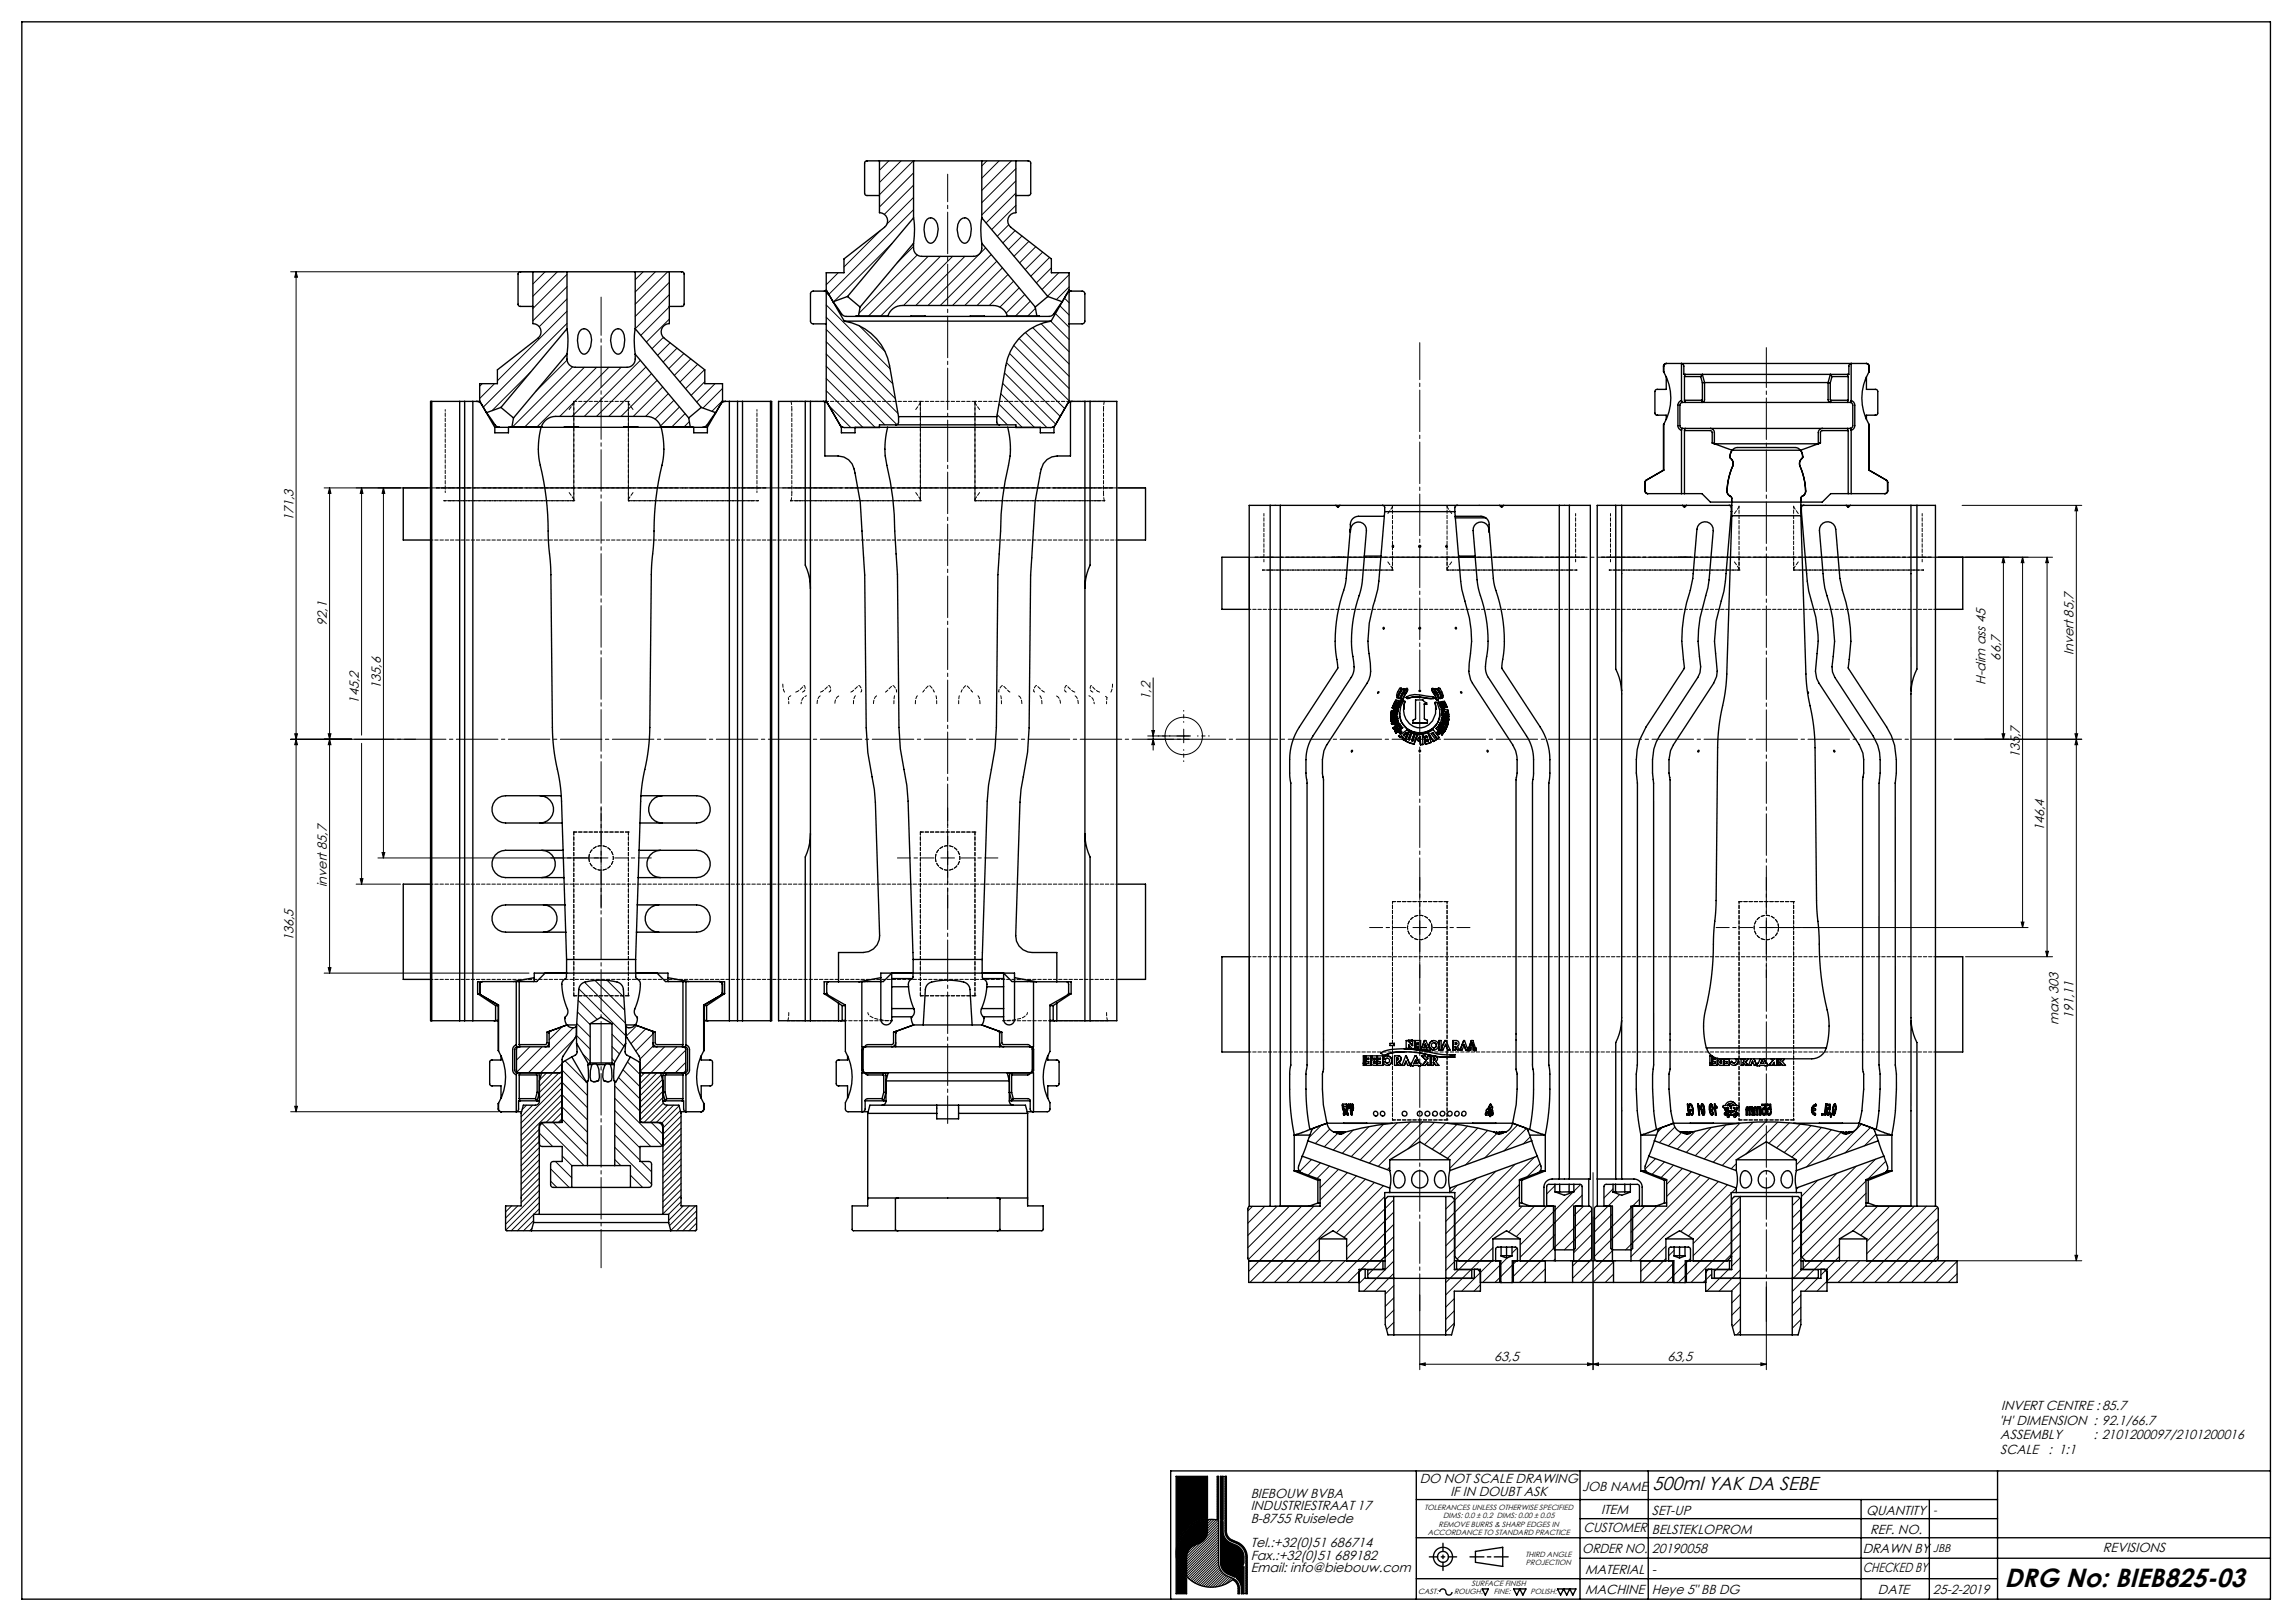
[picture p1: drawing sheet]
<svg xmlns="http://www.w3.org/2000/svg" width="841mm" height="594mm" viewBox="0 0 841 594" stroke-linecap="round" stroke-linejoin="round" font-family="sans-serif">
<defs><g id="words">
<text font-size="9.7" x="734.5" y="581.7">DRG No: BIEB825-03</text>
<text font-size="6.9" x="605.6" y="545.9">500ml YAK DA SEBE</text>
<g font-size="4.8">
<text x="107.5" y="191" transform="rotate(-90 107.5 191)">171,3</text>
<text x="119.8" y="229.3" transform="rotate(-90 119.8 229.3)">92,1</text>
<text x="733.1" y="242" transform="rotate(-90 733.1 242)">66,7</text>
<text x="759.9" y="240" transform="rotate(-90 759.9 240)">Invert 85,7</text>
<text x="727.6" y="251" transform="rotate(-90 727.6 251)">H-dim ass 45</text>
<text x="131.5" y="257.8" transform="rotate(-90 131.5 257.8)">145,2</text>
<text x="139.5" y="252.4" transform="rotate(-90 139.5 252.4)">135,6</text>
<text x="421.6" y="256.4" transform="rotate(-90 421.6 256.4)">1,2</text>
<text x="740.2" y="277.9" transform="rotate(-90 740.2 277.9)">135,7</text>
<text x="749.1" y="304.6" transform="rotate(-90 749.1 304.6)">146,4</text>
<text x="119.8" y="325.1" transform="rotate(-90 119.8 325.1)">invert 85,7</text>
<text x="107.5" y="344.9" transform="rotate(-90 107.5 344.9)">136,5</text>
<text x="754.3" y="375.4" transform="rotate(-90 754.3 375.4)">max 303</text>
<text x="759.9" y="373.5" transform="rotate(-90 759.9 373.5)">191,11</text>
<text x="547.5" y="498.9">63,5</text>
<text x="611" y="498.9">63,5</text>
<text x="733.3" y="516.8">INVERT CENTRE : 85.7</text>
<text x="732.6" y="522.3">'H' DIMENSION : 92.1/66.7</text>
<text x="733" y="527.4">ASSEMBLY</text>
<text x="767.1" y="527.4">: 2101200097/2101200016</text>
<text x="733" y="532.7">SCALE</text>
<text x="750.6" y="532.7">: 1:1</text>
<text x="520.3" y="543.6">DO NOT SCALE DRAWING</text>
<text x="458.3" y="548.9">BIEBOUW BVBA</text>
<text x="531.5" y="548.1">IF IN DOUBT ASK</text>
<text x="579.7" y="546.4">JOB NAME</text>
<text x="458.3" y="553.5">INDUSTRIESTRAAT 17</text>
<text x="458.3" y="558">B-8755 Ruiselede</text>
<text x="586.8" y="554.8">ITEM</text>
<text x="605.3" y="555.1">SET-UP</text>
<text x="683.8" y="555.2">QUANTITY</text>
<text x="580.2" y="561.5">CUSTOMER</text>
<text x="605.3" y="561.9">BELSTEKLOPROM</text>
<text x="685.3" y="562">REF. NO.</text>
<text x="458.3" y="567">Tel.:+32(0)51 686714</text>
<text x="579.8" y="569.1">ORDER NO.</text>
<text x="605.3" y="569.1">20190058</text>
<text x="682.6" y="569.1">DRAWN BY</text>
<text x="770.6" y="568.7">REVISIONS</text>
<text x="458.3" y="571.6">Fax.:+32(0)51 689182</text>
<text x="458.3" y="576.1">Email: info@biebouw.com</text>
<text x="580.9" y="576.8">MATERIAL</text>
<text x="605.3" y="576.7">-</text>
<text x="682.6" y="576.1">CHECKED BY</text>
<text x="580.8" y="584.2">MACHINE</text>
<text x="605.3" y="584.1">Heye 5&quot; BB DG</text>
<text x="688.2" y="584.3">DATE</text>
<text x="708.3" y="584.2">25-2-2019</text>
</g>
<g font-size="4.1">
<text x="708.4" y="554.8">-</text>
<text x="708.3" y="568.7">JBB</text>
</g>
<g font-size="2.8">
<text x="522" y="553.1">TOLERANCES UNLESS OTHERWISE SPECIFIED</text>
<text x="528.8" y="556.1">DIMS: 0.0 ± 0.2 DIMS: 0.00 ± 0.05</text>
<text x="523.2" y="562.5">ACCORDANCE TO STANDARD PRACTICE</text>
<text x="527.2" y="559.5">REMOVE BURRS &amp; SHARP EDGES IN</text>
<text x="559" y="570.5">THIRD ANGLE</text>
<text x="559.2" y="573.5">PROJECTION</text>
<text x="539.3" y="581.4">SURFACE FINISH</text>
<text x="519.7" y="584.3">CAST:</text>
<text x="532.8" y="584.3">ROUGH:</text>
<text x="547.5" y="584.3">FINE:</text>
<text x="560.8" y="584.3">POLISH:</text>
</g>
</g></defs>
<g fill="none" stroke="#000" stroke-width=".37">
<path d="M325.7 58.9l-3.4 3.5M330.2 58.9l-7.9 8M334.7 58.9l-12.4 12.5M361.6 58.9l-1.8 1.9M366.1 58.9l-6.3 6.4M370.6 58.9l-10.8 10.9M334.8 76.8l-31.1 31.1M334.8 67.8l-10.7 10.7M334.8 63.4l-12.5 12.5M334.8 72.3l-9.7 9.8M372.3 61.8l-12.5 12.5M372.3 66.3l-12.5 12.5"/>
<path d="M372.3 70.8l-11 10.9M372.3 75.3l-8.9 8.8M106.5 99.6h100.3M108.5 99.6v307.8M108.5 99.6l.5 2h-1zM199.8 99.6l-4.5 4.5M204.3 99.6l-9 9M235.7 99.6l-2.9 2.9M240.2 99.6l-7.4 7.4M244.7 99.6l-11.9 11.9M307.2 99.9l-4.4 4.4M322.7 84.4l-13.4 13.4"/>
<path d="M326.9 89.2l-21.3 21.2M334.8 90.3l-6 6M336.1 93.4l-21.3 21.4M340.1 93.9l-21.9 21.9M344.6 93.9l-21.9 21.9M349.1 93.9l-18 18M353.6 93.9l-18 18M361.2 90.8l-21.1 21.1M363.2 93.3l-18.6 18.6M365.3 95.7l-16.2 16.2M367.3 98.2l-13.8 13.7M369.6 82.4l-4.2 4.2"/>
<path d="M372 84.5l-4.5 4.5M374.5 86.5l-5 5M377 88.5l-5.4 5.4M379.6 90.4l-6 5.9M382.1 92.4l-6.4 6.4M384.6 94.4l-6.9 6.8M385.3 98.2l-5.5 5.5M388 99.9l-6.2 6.2M207.8 118.5l-30.7 30.7M207.8 114l-25.5 25.5M207.8 109.5l-10.2 10.2M207.8 105l-12.5 12.5"/>
<path d="M207.8 100.6l-12.5 12.5M245.3 116.9l-8.4 8.4M245.3 112.4l-10.5 10.5M245.3 108l-12.5 12.5M245.3 103.5l-12.5 12.5M302.8 107.3l1.4 1.3M302.8 111.7l23.4 23.5M302.8 116.2l24.3 24.4M314.9 119.4l9.4 9.4M369.4 100.6l-11.4 11.3M371.4 103l-8.9 8.9M373.5 105.5l-7.1 7"/>
<path d="M375.5 107.9l-6.8 6.8M377.6 110.4l-5.5 5.4M379.5 113l-2.9 2.8M381.5 118.6l10.3 10.3M385.1 117.7l6.7 6.7M386.8 114.9l5 5M388.4 112.1l3.4 3.3M390.1 109.2l1.7 1.7M391.8 100.7l-7.9 7.8M391.8 105.1l-4.7 4.7M194.5 136.3l-14.2 14.2M207.8 132l-11.5 11.4"/>
<path d="M209.8 134.4l-22 22.1M214.2 134.6l-21.9 21.9M218.6 134.6l-21.9 21.9M223.1 134.6l-18 18M227.6 134.6l-18 18M234.7 132l-20.6 20.6M236.7 134.5l-18.1 18.1M238.8 136.9l-15.7 15.7M240.8 139.4l-13.2 13.2M243.1 123.6l-4.2 4.2M245.6 125.6l-4.6 4.6M248.1 127.6l-5.1 5.1"/>
<path d="M250.6 129.6l-5.5 5.5M253.1 131.5l-6 6M255.7 133.5l-6.5 6.5M258.2 135.5l-7 6.9M258.3 139.9l-5 5M302.8 138.7l18 18M302.8 120.7l25.3 25.4M302.8 125.2l26.3 26.3M302.8 129.7l25.9 25.9M302.8 134.2l21.4 21.5M368.1 136.7l18.8 18.7M368.8 132.9l19.7 19.7"/>
<path d="M369.9 129.5l20.3 20.3M371.5 126.6l20.3 20.3M373.4 124l18.4 18.4M375.7 121.8l16.1 16.1M378.4 120l13.4 13.4M176.7 140.6l-.9 .9M181.2 140.6l-5.4 5.4M242.9 141.8l-10.8 10.8M244.9 144.2l-8.3 8.4M247 146.7l-6.9 6.9M249 149.1l-6.9 7M251 151.6l-4.9 4.9"/>
<path d="M252.6 154.5l-2 2M262 140.6l-6.7 6.7M264.8 146.8l-3.9 3.9M264.8 142.3l-7.2 7.2M302.8 143.2l13.5 13.5M303.7 148.6l8.1 8.1M365.4 151.9l3.8 3.8M366.1 148.1l8.5 8.6M366.8 144.3l12.3 12.4M367.4 140.5l16.2 16.2M118.8 178.8h38M120.8 178.8v177.8"/>
<path d="M120.8 178.8l.5 2h-1zM132.5 178.8v90.6M132.5 178.8l.5 2h-1zM140.5 178.8v135.6M140.5 178.8l.5 2h-1zM719 185.2h43.9M760.9 185.2v276.8M760.9 185.2l.5 2h-1zM457.8 204.2v19.1M709.2 204.2v19.1M710.2 204.2h41.9M734.1 204.2v66.7"/>
<path d="M734.1 204.2l.5 2h-1zM741.2 204.2v135.7M741.2 204.2l.5 2h-1zM750.1 204.2v146.4M750.1 204.2l.5 2h-1zM422.6 248.4v26.5M106.5 270.9h45.8M108 268.9h1l-.5 2zM108.5 270.9l.5 2h-1zM120.3 268.9h1l-.5 2zM120.8 270.9l.5 2h-1zM132.5 272.4v51.6"/>
<path d="M420.6 269.7h15.7M420.6 270.9h15.2M422.1 267.7h1l-.5 2zM422.6 270.9l.5 2h-1zM433.8 267.2v5M733.6 268.9h1l-.5 2zM760.4 268.9h1l-.5 2zM760.9 270.9l.5 2h-1zM762.9 270.9h-46.8M138.5 314.4h84.3M140 312.4h1l-.5 2zM220.3 311.9v5"/>
<path d="M344.8 314.4h5M347.3 311.9v5M130.5 324h16.3M132 322h1l-.5 2zM517.8 339.9h5M520.3 337.4v5M644.8 339.9h98.4M647.3 337.4v5M740.7 337.9h1l-.5 2zM118.8 356.6h75.1M120.3 354.6h1l-.5 2zM214.2 359.9l15 15"/>
<path d="M218 359.3l10.9 10.8M222.5 359.3l6.1 6.1M457.8 350.6v34.9M709.2 350.6v34.9M720.2 350.6h31.9M749.6 348.6h1l-.5 2zM206 376.2l-4.8 4.8M210.1 376.6l-16.5 16.5M211.3 379.5l5 5M211.3 375l5 5M211.6 370.8l4.7 4.7M211.9 366.6l7 7"/>
<path d="M212.1 362.4l17.2 17.1M224.3 379l4.3 4.4M233.4 375.8l-3.9 3.9M236.7 377l-5.5 5.5M239.3 378.8l-6.3 6.4M194.1 383.6l-4.8 4.9M198.6 383.6l-9.1 9.1M200.4 393.1l-2.6 2.6M204.9 393.1l-7.2 7.2M206 389.7l-8.3 8.3M206 398.7l-15 15M206 396.5l-15 15"/>
<path d="M206 394.2l-8.3 8.3M206 392.2l9.3 9.2M206 396.7l9.3 9.2M207.1 388.7l8.2 8.2M210.5 380.7l-12.4 12.4M213.5 386.2l2.8 2.7M224.3 383.5l2.7 2.7M224.3 388l1.1 1.1M225.3 397.9l9.2 9.3M226.6 394.8l7.9 7.9M228.3 392l6.2 6.2M229.9 389.1l4.6 4.6"/>
<path d="M236.3 393.1l-1.7 1.7M239.3 383.3l-4.7 4.8M240.8 393.1l-6.2 6.2M242.3 393.8l-7.7 7.7M242.7 395.6l-8.1 8.2M242.9 397.7l-8.3 8.3M242.9 400l-8.3 8.3M243.5 383.6l-8.8 8.9M248 383.6l-13.4 13.4M251.3 389.3l-3.8 3.8M251.3 384.8l-8.3 8.3M106.5 407.4h76.2"/>
<path d="M108 405.4h1l-.5 2zM193 405l-1.7 1.6M195.2 405l-4.2 4.2M197.6 416l-6.6 6.7M197.6 418.3l-6.6 6.6M197.6 413.8l-6.6 6.6M197.7 415.2l4.8 4.9M198.6 411.7l15.4 15.4M202.7 411.3l12.6 12.6M206 407.7l-3.7 3.6M206 403.2l-15 15M206 409.9l-1.4 1.4"/>
<path d="M206 405.4l-5.9 5.9M206 401l-15 15M206 401.1l9.3 9.3M206 405.6l9.3 9.3M206 410.1l9.3 9.3M225.3 406.9l13.2 13.2M225.3 415.9l9.2 9.3M225.3 402.4l17.3 17.4M225.3 411.4l9.2 9.3M238.6 411.3l4.3 4.2M242.9 402.2l-8.3 8.3M243.1 404.3l-7.1 7"/>
<path d="M244.6 405l-6.3 6.3M246.8 405l-6.3 6.3M248.8 405.2l-6.3 6.3M249.3 407l-6.4 6.4M249.6 418l-6.7 6.6M249.6 415.7l-6.7 6.7M249.6 413.5l-6.7 6.6M249.6 411.2l-6.7 6.7M249.6 409l-6.7 6.6M484.2 412.4l-4.5 4.5M487.3 413.7l-5.3 5.3M490.2 415.3l-4.9 4.9"/>
<path d="M495.9 414.1l-7.3 7.3M501.7 412.8l-9.8 9.8M507 412l-11.8 11.8M512 411.4l-13.5 13.6M516.8 411.2l-15.1 15M521.4 411.1l-16.4 16.3M525.7 411.2l-9.7 9.8M529.9 411.6l-7.9 7.8M533.9 412l-9.1 9.1M537.8 412.6l-10.2 10.2M541.5 413.4l-11.1 11.1M545.2 414.2l-13.9 13.9"/>
<path d="M548.5 415.4l-11.5 11.5M556.1 412.3l-12 12M559.3 413.5l-8.2 8.2M560.8 416.6l-2.6 2.6M609.2 413.1l-1.8 1.8M613.8 413l-5.7 5.7M616.3 415l-4.9 4.9M621.2 414.5l-6.6 6.6M627.1 413.1l-9.2 9.2M632.5 412.2l-11.3 11.3M637.6 411.6l-13.1 13.1M642.5 411.2l-14.7 14.7"/>
<path d="M647.1 411.1l-16 16M651.5 411.2l-11.7 11.7M655.7 411.4l-7.5 7.5M659.8 411.9l-8.8 8.7M663.7 412.4l-9.9 9.9M667.5 413.1l-10.9 10.9M671.2 414l-12.9 12.8M674.7 414.9l-12.7 12.7M682.2 411.9l-13.1 13.1M685.5 413.1l-9.4 9.4M687.4 415.7l-4.2 4.2M197.6 434l-6.6 6.6"/>
<path d="M197.6 429.5l-6.6 6.7M197.6 420.5l-6.6 6.7M197.6 436.2l-12.3 12.4M197.6 438.5l-12.2 12.3M197.6 431.8l-6.6 6.6M197.6 427.3l-6.6 6.6M197.6 425l-6.6 6.7M197.6 422.8l-6.6 6.6M201.8 428.3l6.8 6.8M201.8 432.8l2.3 2.3M203.6 425.6l5.9 6M206 423.6l3.5 3.5"/>
<path d="M225.3 420.4l13.5 13.5M225.3 424.9l2.2 2.2M231 430.6l4.5 4.5M235 425.6l3.8 3.8M249.6 438.2l-6.7 6.6M249.6 435.9l-6.7 6.7M249.6 433.7l-6.7 6.6M249.6 431.4l-6.7 6.7M249.6 429.2l-6.7 6.6M249.6 426.9l-6.7 6.7M249.6 424.7l-6.7 6.7M249.6 422.5l-6.7 6.6"/>
<path d="M249.6 420.2l-6.7 6.7M477.3 423.7l-.2 .2M480.6 424.9l-4.3 4.4M483.9 426.1l-4.5 4.5M487.2 427.3l-4.5 4.5M490.5 428.5l-6.8 6.7M493.8 429.7l-10.1 10M497.1 430.9l-39.1 39M500.4 432.1l-37.9 37.8M503.6 433.3l-36.6 36.6M506.9 434.5l-17.2 17.2M507.4 438.5l-14.9 14.9"/>
<path d="M509.3 436.7l-.4 .3M509.3 427.7l-1 .9M510.7 439.7l-3.1 3.1M529.9 438.4l-.1 .2M533 439.9l-3.2 3.1M534 434.3l-2.6 2.7M541.1 431.8l-8 7.9M548.2 429.2l-15.1 15M555.2 426.6l-22.1 22.1M556.8 434l-23.7 23.7M556.8 438.5l-22.8 22.8M562.3 424.1l-29.2 29.1"/>
<path d="M564.4 426.5l-4.8 4.7M569.8 434.5l-3 3M576.4 436.8l-19.3 19.4M579.2 434l-2.5 2.5M579.8 438l-22.7 22.7M583.8 429.7v72.2M591.1 435.7l-3.3 3.3M593.5 437.7l-9.2 9.3M600.8 439.4l-16.5 16.5M606.7 424.6l-3.9 3.8M610 425.8l-4.6 4.5M613.3 427l-4.6 4.5"/>
<path d="M616.5 428.2l-5.8 5.8M619.8 429.4l-9.1 9.1M623.1 430.6l-27.4 27.4M626.4 431.8l-28.7 28.7M629.7 433l-29 29M633 434.2l-17.1 17.1M634.4 437.2l-15.7 15.7M636.3 435.4l-1.6 1.6M636.3 426.4l-1.9 1.9M637.7 438.4l-3.1 3.2M659 435.1l-.7 .7M659.6 439l-2.8 2.8"/>
<path d="M666.1 432.5l-6 6M673.2 429.9l-13.1 13.1M680.2 427.4l-20.1 20.1M683.8 432.8l-23.7 23.6M683.8 437.2l-23.5 23.5M687.3 424.8l-27.2 27.1M691 425.5l-6.4 6.5M187.5 441.9l-2.2 2.2M189.7 441.9l-4.4 4.4M194.9 450.1l-.8 .9M195.5 445.1l-5.9 5.9M195.5 447.3l-3.6 3.7"/>
<path d="M197.6 443l-2 2M197.6 440.7l-10.2 10.3M249.6 440.4l-4.6 4.6M250.3 441.9l-5.3 5.3M252.6 441.9l-7.3 7.2M254.8 441.9l-9 9M255.3 450.4l-.6 .6M255.3 448.2l-2.8 2.8M255.3 445.9l-5.1 5.1M255.3 443.7l-7.3 7.3M459 442l-1.7 1.8M463.5 442l-6.2 6.2"/>
<path d="M468 442l-10.7 10.7M472.5 442l-15.2 15.2M477 442l-19.6 19.5M481.5 442l-23.9 23.9M483.5 458l-12 11.9M507.4 456.5l-8.7 8.6M507.4 452l-17.9 17.9M507.4 447.5l-13.9 13.9M507.4 443l-13.9 13.9M510.7 453.2l-3.1 3.1M510.7 448.7l-3.1 3.1M510.7 444.2l-3.1 3.1"/>
<path d="M510.7 457.7l-3.1 3.1M533 457.9l-3.2 3.1M533 453.4l-3.2 3.1M533 444.4l-3.2 3.1M533 448.9l-3.2 3.1M547.1 457.2l-7.9 7.9M555.9 457.3l-1.8 1.9M557.8 442l-23.1 23.1M562.3 442l-9.5 9.5M566.8 442l-11.2 11.1M569.9 452.4l-15.7 15.7M580.3 442l-3.6 3.6"/>
<path d="M583.3 448l-10.1 10M583.3 456.9l-7 7M583.3 452.5l-6.6 6.6M583.3 443.5l-26.5 26.4M590.9 444.9l-6.6 6.6M590.9 458.3l-11.6 11.6M598.3 446.4l-14 14M602.7 442l-5 5M607.2 442l-9.5 9.5M610.5 456.7l-9.2 9.2M613.5 458.2l-2 2M634.4 441.7l-13.9 14"/>
<path d="M634.4 446.2l-13.9 14M634.4 450.7l-19.3 19.3M634.4 455.2l-14.7 14.7M634.4 459.7l-5.4 5.4M637.7 442.9l-3.1 3.2M637.7 447.4l-3.1 3.1M637.7 451.9l-3.1 3.1M637.7 456.4l-3.1 3.1M660 443.1l-3.2 3.2M660 447.6l-3.2 3.2M660 452.1l-3.2 3.1M660 456.6l-3.2 3.1"/>
<path d="M674.1 456l-9.2 9.1M683.8 441.7l-23 23.1M688 442l-9 9M692.5 442l-10.6 10.7M697 442l-12.9 12.9M701.5 442l-17.4 17.4M706 442l-28 27.9M710.1 442.4l-27.6 27.5M710.3 446.7l-23.3 23.2M710.3 451.2l-18.8 18.7M710.3 455.7l-14.3 14.2M760.4 460h1l-.5 2z"/>
<path d="M483.9 462l-7.9 7.9M488.4 462l-7.9 7.9M492.9 462l-7.9 7.9M498 465.8l-4.1 4.1M500.3 468.1l-2.3 2.2M503.1 465.2l-1.9 2M506.4 462l-3.2 3.1M510.7 466.6l-6.5 6.5M510.7 462.1l-11 11M510.8 475.6l-3.2 3.1M510.8 471.1l-3.2 3.1M520.3 474.5v27.4"/>
<path d="M532.9 475.9l-3.1 3.1M533 462.3l-3.2 3.2M534.6 465.2l-4.8 4.8M539.1 465.2l-9.3 9.3M542.5 470.8l-2.4 2.3M547.1 461.7l-11.5 11.4M552.4 460.9l-9.1 9M556.1 461.7l-8.3 8.2M566.3 465l-5 4.9M566.3 469.5l-.5 .4M569.9 461.4l-.7 .6M582.7 462l-6.4 6.4"/>
<path d="M591.3 462.4l-7.6 7.5M591.3 466.9l-3.1 3M610.5 461.2l-8.8 8.7M613.4 462.8l-7.2 7.1M619.5 461.2l-8.8 8.7M627.3 466.8l-3.1 3.1M628.9 465.2l-.7 .7M633.3 465.2l-7.9 7.9M633.8 464.8l-.4 .3M637.7 460.9l-3.1 3.1M637.7 465.4l-7.8 7.7M637.8 469.8l-3.4 3.3"/>
<path d="M637.8 474.3l-3.2 3.1M637.8 478.8l-3.2 3.1M647.3 471.6v30.3M659.9 474.6l-3.1 3.1M659.9 479.1l-3.1 3.1M660 461.1l-3.2 3.1M660.3 465.2l-3.5 3.6M664.8 465.2l-8 8.1M666.3 468.2l-4.9 4.9M668.9 465.6l-1.6 1.6M674.1 460.4l-4.7 4.7M677 462l-11.1 11.1"/>
<path d="M681.5 462l-8 7.9M710.3 462h52.6M710.3 460.2l-9.8 9.7M712.9 462l-7.9 7.9M717.2 462.2l-7.7 7.7M717.2 466.7l-3.2 3.2M510.8 480.1l-3.2 3.1M510.8 489l-.1 .1M510.8 484.5l-2.7 2.7M520.3 499.9l2-.5v1zM520.3 499.9h127M532.9 484.8l-3.1 3.2"/>
<path d="M532.9 480.4l-3.1 3.1M581.8 499.4l2 .5-2 .5zM583.8 499.9l2-.5v1zM637.8 487.8l-1.4 1.3M637.8 483.3l-3 2.9M645.3 499.4l2 .5-2 .5zM659 489l-.2 .1M659.9 483.6l-3.1 3.1M442.5 556.9v4.2M443.1 556.8l-.6 .6M444 556.8l-1.5 1.5M444.9 556.8l-2.4 2.4"/>
<path d="M445.7 556.9l-3.2 3.2M446.3 541l-.2 .3M446.5 543.5l-.4 .5M446.5 544.4l-.4 .5M446.5 545.3l-.4 .5M446.5 546.2l-.4 .5M446.5 547.1l-.4 .5M446.5 548l-.4 .5M446.5 548.9l-.4 .5M446.5 549.8l-.4 .5M446.5 550.7l-.4 .5M446.5 551.6l-.4 .5"/>
<path d="M446.5 552.5l-.4 .5M446.5 553.4l-.4 .5M446.5 554.3l-.4 .5M446.5 555.2l-.4 .5M446.5 556.1l-.4 .5M446.5 557l-4 4M446.5 557.9l-4.1 4.1M446.5 558.8l-4.7 4.7M446.5 559.7l-11.7 11.7M446.5 541.7l-.4 .5M446.5 542.6l-.4 .5M449 541l-.1 .1"/>
<path d="M449.4 541.5l-.5 .5M449.4 542.4l-.5 .5M449.4 543.3l-.5 .5M449.4 544.2l-.5 .5M449.4 545.1l-.5 .5M449.4 546l-.5 .5M449.4 546.9l-.5 .5M449.4 547.8l-.5 .5M449.4 548.7l-.5 .5M449.4 549.6l-.5 .5M449.4 550.5l-.5 .5M449.4 551.4l-.5 .5"/>
<path d="M449.4 552.3l-.5 .5M449.4 553.2l-.5 .5M449.4 554.1l-.5 .5M449.4 555l-.5 .5M449.4 555.9l-.5 .5M449.4 556.8l-.5 .5M449.4 557.7l-.5 .5M449.4 558.6l-.5 .5M449.4 559.5l-.5 .5M436.6 566.9l-.7 .7M438.5 565.9l-3.5 3.5M440.1 565.2l-5.3 5.3"/>
<path d="M442.5 561.1a4.8 4.8 0 0 1-3 4.4l-1.7 .7a4.8 4.8 0 0 0-3 4.4v7.1l11.7-11.7M446.5 560.6l-11.7 11.7M446.5 561.5l-11.7 11.7M446.5 562.4l-11.7 11.7M446.5 563.3l-11.7 11.7M446.5 564.2l-11.7 11.7M446.5 565.1l-11.7 11.7M446.5 566.9l-11.2 11.2M446.5 567.7l-10.8 10.8M446.5 568.6l-10.3 10.4M446.5 569.5l-9.8 9.8M446.5 570.4l-9.2 9.3"/>
<path d="M446.5 571.3l-8.7 8.7M446.5 572.2l-8.1 8.1M446.6 573.1l-7.6 7.5M446.7 573.9l-7 7M446.9 574.5l-6.5 6.6M447.2 575.2l-6.1 6.1M447.5 575.7l-5.7 5.7M447.9 576.2l-5.3 5.3M448.4 576.7l-5 4.9M448.9 577.1l-4.6 4.5M449.4 560.4l-.5 .5M449.4 561.3l-.4 .4"/>
<path d="M449.5 577.4l-4.2 4.1M449.5 562.1l-.3 .3M449.8 562.7l-.4 .3M450.1 577.7l-3.7 3.7M450.1 563.2l-.3 .4M450.6 563.7l-.4 .4M450.7 577.9l-3.1 3.1M451.1 564.1l-.4 .3M451.3 578.2l-2.3 2.3M451.7 564.4l-.4 .4M452 578.5l-.8 .7M452.3 564.7l-.4 .3"/>
<path d="M452.5 578.8l-.3 .4M452.9 564.9l-.3 .4M453 579.2l-.3 .4M453.4 579.7l-.3 .4M453.6 565.2l-.4 .4M454.2 565.5l-.4 .4M454.7 565.9l-.4 .3M455.2 566.3l-.4 .3M455.6 566.7l-.3 .4M456 567.3l-.3 .3M456.3 567.8l-.3 .4M456.6 568.4l-.3 .4"/>
<path d="M456.8 569.1l-.4 .4M457 569.9l-.4 .4M457 570.7l-.4 .5M457 571.6l-.4 .5M457 572.5l-.4 .5M457 573.4l-.4 .5M457 574.3l-.4 .5M457 575.2l-.4 .5M457 576.1l-.4 .5M457 577l-.4 .5M457 577.9l-.4 .5M457 578.8l-.4 .5"/>
<path d="M457 579.7l-.4 .5M453.7 580.3l-.3 .3M454 580.9l-.4 .4M454.2 581.7l-.5 .4M454.2 582.6l-.5 .4M454.2 583.5l-.5 .4M457 580.6l-.4 .5M457 581.5l-.4 .5M457 582.4l-.4 .5M457 583.3l-.4 .5"/>
<circle cx="433.8" cy="269.7" r="6.9"/>
</g>
<g fill="none" stroke="#000" stroke-width=".5">
<path d="M8 8h824v578h-824zM316.8 59.8v11M322.3 58.9v19a3 3 0 0 1 2.8 2.1 3 3 0 0 1-1 3.3l-14.8 11.6v5h-6.5v6.3l6.6 11.5M334.8 58.9h25M334.8 58.9h-17.1l-.7 .4-.1 .5M334.8 58.9v20.9M359.8 58.9h17.1l.7 .4v12l-.7 .3h-4.6M359.8 58.9v20.9M372.3 58.9v19a3 3 0 0 0-2.9 2.1 3 3 0 0 0 1 3.3l14.9 11.6v5h6.5v6.3l-6.6 11.5M316.9 70.8l.5 .8h4.9M334.8 79.8a27.5 27.5 0 0 1 0 9.3M334.8 79.8l-24.2 28.9"/>
<path d="M359.8 79.8a27.5 27.5 0 0 0 0 9.2v.1M359.8 79.8l24.2 28.9M195.3 99.6v19a3 3 0 0 1 2.8 2 3 3 0 0 1-1 3.4l-14.8 11.5v5.1h-6.5v6.3l2.5 4.3M207.8 99.6h25M207.8 99.6h-17.1l-.7 .3v12.1l.7 .3h4.6M207.8 99.6v20.9M232.8 99.6h17.1l.7 .3 .1 .5M232.8 99.6v20.9M245.3 99.6v19a3 3 0 0 0-2.9 2 3 3 0 0 0 1 3.4l14.9 11.5v5.1h6.5v6.3l-5.6 9.7M334.8 89.1a3.8 3.8 0 0 0 1.8 4.6l1.2 .2h19a3 3 0 0 0 3-3v-1.8M334.8 89.1l-19.6 23.4M339.7 80.4a2.34 2.34 0 0 1 3.8 1.7 6.3 6.3 0 0 1-2 7 1.64 1.64 0 0 1-2-1.1 7.7 7.7 0 0 1 .2-7.6z"/>
<path d="M352.1 80.4a2.17 2.17 0 0 1 2.4-.3 2.17 2.17 0 0 1 1.2 2 6.8 6.8 0 0 1-1.7 7 1.83 1.83 0 0 1-2.2-1.1 6.4 6.4 0 0 1 .3-7.6zM359.8 89.1l19.6 23.4M250.7 111.5l-.6 .8h-4.8M250.7 100.4v11.1M302.1 106.7l.7 .1M302.1 106.7h.9M302.1 106.7h-4.2l-.8 .5-.1 10.5 .2 .6 .6 .4h5M303.6 107.7l-.8-.8v40.1l5.5 9.6M309.4 117.7h75.8M309.4 117.7a20 20 0 0 1 16.6 16.3l3.3 18.7M310.6 108.7l4.6 3.8M310.6 108.7l-5.3 1.9 1.9 2.6a3.5 3.5 0 0 0 4.3 2.7h2.2"/>
<path d="M313.7 115.9h11.8M314.6 115.8l-.9 .1M314.6 115.8h10.8M315.2 112.5l-.6 3.3M325.4 115.8a5.5 5.5 0 0 1 5.2-3.9h33.3a5.5 5.5 0 0 1 5.3 3.9M325.4 115.8l.1 .1M325.5 115.9h8.3M333.8 115.9h5.2M339 115.9h16.5M355.5 115.9h5.2M360.7 115.9h8.3M369 115.9h11.8"/>
<path d="M369.2 115.8l-.2 .1M369.2 115.8h10.8M379.4 112.5l.6 3.3M380 115.8l.8 .1M384 108.7l-4.6 3.8M384 108.7l5.3 1.9-3.6 4.9-1 .4h-3.9M385.2 117.7a20 20 0 0 0-16.6 16.3l-3.3 18.7M390.9 107.7l.9-.8v40.1l-5.6 9.6M391.5 106.7h.9M392.4 106.7l-.6 .1M392.4 106.7h4.3l.8 .6v10.4l-.1 .5-.6 .4-5 .1M207.8 120.5a27.5 27.5 0 0 1 0 9.2v.1"/>
<path d="M207.8 129.8a3.8 3.8 0 0 0 1.8 4.6l1.2 .2h19a3 3 0 0 0 3-3v-1.8M207.8 129.8l-19.6 23.4M207.8 120.5l-24.2 28.8M212.7 121a2.34 2.34 0 0 1 3.8 1.8 6.3 6.3 0 0 1-2 6.9 1.64 1.64 0 0 1-2-1.1 7.7 7.7 0 0 1 .2-7.6zM225.1 121a2.17 2.17 0 0 1 2.4-.3 2.17 2.17 0 0 1 1.2 2.1 6.8 6.8 0 0 1-1.7 6.9 1.83 1.83 0 0 1-2.2-1.1 6.4 6.4 0 0 1 .3-7.6zM232.8 120.5a27.5 27.5 0 0 0 0 9.2v.1M232.8 120.5l24.2 28.8M232.8 129.8l19.6 23.4M609.7 136.3a19 19 0 0 1 0 19.1M610.6 138.1v4.6h-3.6l-.6 .8 .2 8.3 .6 .3h3.4v1.6M610.7 133.2l-.9 .6-.1 2.5M616.2 133.2h62.2"/>
<path d="M616.2 133.2h-5.6a1 1 0 0 0-1 1l.1 2.1M616.2 133.2l.8 .7v3.3h6.8M616.2 133.2v13.6M617.3 138v8.7M617.3 138h5.9M617.6 137.2l-.3 .8M623.2 138l.6 2.3M623.8 137.2h46.9M623.8 137.2h.1M623.8 137.2l.8 3M623.8 137.2l-.6 .8M670.7 137.2l.6 .8"/>
<path d="M670.7 137.2l-.8 3M670.7 137.2h.1M671.3 138h6M671.3 138l-.6 2.3M677 137.2l.3 .8M677.3 138v8.7M678.4 133.2h5.6a1 1 0 0 1 1 1l-.1 2.1M678.4 133.2l-.8 .7-.1 3.3h-6.8M678.4 133.2v13.6M683.8 133.2l1 .6 .1 2.5M684 138.1v4.6h3.6l.5 .8-.1 8.3-.7 .3h-3.3v1.6M684.9 136.3a19 19 0 0 0 0 19.1"/>
<path d="M158.2 147.1v226.9M168.5 147.1v226.9M170.3 147.1v226.9M173.3 147.1v226.9M174.7 147.1l.7 .1 .9 .7 5 8.7M174.7 147.1h1.2M174.7 147.1h-16.9v226.9h23.3M178.3 151.2l1.9 2.7a4 4 0 0 0 2.5 2.6l.4 .1M181.3 156.6h1.8M181.3 156.6v2h5v-2M183.1 156.6h3.2M183.6 149.3l4.6 3.9"/>
<path d="M183.6 149.3l-5.3 1.9M186.3 156.6h12M186.7 156.5h.9M187.6 156.5h10.8M188.2 153.2l-.6 3.3M198.3 156.6a28.8 28.8 0 0 0-.3 13.9 127.6 127.6 0 0 1 3.1 29.3l.8 9.8 .5 57a100.5 100.5 0 0 0 2.8 20.1l.5 4.9M198.3 156.6h.2M198.4 156.5a5.5 5.5 0 0 1 5.2-3.9h33.3a5.5 5.5 0 0 1 5.3 3.9M198.4 156.5l.1 .1M198.5 156.6h13.5M206.7 156.6h5.3M212 156.6h.1"/>
<path d="M212 156.6h16.5M228.5 156.6h5.2M228.5 156.6h.1M233.7 156.6h8.3M242 156.6h.1M242.1 156.6h.2M242.2 156.5l-.2 .1M242.2 156.5h10.8M242.3 156.6a28.8 28.8 0 0 1 .3 13.9 127.6 127.6 0 0 0-3.1 29.3l-.8 9.8-.6 57a100.5 100.5 0 0 1-2.7 20.1l-.5 4.9M242.3 156.6h11.9M252.4 153.2l.6 3.3M253 156.5h.8"/>
<path d="M254.2 156.6v2h5v-2M257 149.3l-4.6 3.9M257 149.3l5.3 1.9-3.6 5-1 .4h-3.5M257.7 156.6h1.5M264.7 147.1h1.2M265.9 147.1l-1 .3-.8 .7M265.9 147.1h16.9v226.9h-23.4M267.3 147.1v226.9M270.3 147.1v226.9M272.1 147.1v226.9M282.3 147.1v226.9M295.1 147.1v60a20 20 0 0 1 1.9 8.5"/>
<path d="M297 147.1v226.9M301.7 147.1l.6 .1M301.7 147.1h1.1M301.7 147.1h-16.4v226.9h22.8M302.3 147.2v19.9h4.8a6.3 6.3 0 0 1 6.2 6.2l1.9 10.7 1.7 26.7 .5 56 .6 9.1 2.4 13.5 .4 4.7 1.5 48.8a6 6 0 0 1-6 6.2h-9v10.8M302.3 147.2l1.1 .9M307.8 155.7l.7 .7 1 .3h12.8v-1h6M308.3 156.6h.6M308.3 156.6v2h5v-2h12M325.3 156.6a30.3 30.3 0 0 0-.9 10.5 132 132 0 0 1 3.5 27.5l1 16 .5 56 .5 7.8 2.4 13.4 .5 5.8 1.8 58M325.3 156.6h44M328.3 155.7h38"/>
<path d="M329.3 152.7v2a1 1 0 0 1-1 1M329.3 152.7h36M365.3 152.7v2a1 1 0 0 0 1 1M366.3 155.7h6v1h13l.7-.3 .7-.7M369.3 156.6a30.4 30.4 0 0 1 .8 10.5 132.4 132.4 0 0 0-3.4 27.5l-1 16-.6 56-.5 7.7-2.4 13.4-.4 5.9-1.9 58M369.3 156.6h11.9v2h5v-2M385.6 156.6h.6M391.7 147.1h1.2M392.3 147.2v19.9h-4.9a6.3 6.3 0 0 0-6.2 6.2l-1.9 10.5-1.6 26.9-.6 56-.6 9-2.4 13.6-.3 4.7-1.6 48.8a6 6 0 0 0 6 6.2h9.1v10.8M392.3 147.2l-1.2 .9M392.9 147.1l-.6 .1M392.9 147.1h16.3v226.9h-22.8"/>
<path d="M397.6 147.1v226.9M399.5 147.1v60a20 20 0 0 0-1.9 8.5M609.7 155.4l-.1 16.9M609.7 155.4v16.9M616.2 146.8a1.74 1.74 0 0 0-1.3 1.7v7.5a1.74 1.74 0 0 0 1.3 1.7M616.2 146.8l.2 .7M616.2 157.7v23.2M616.4 147.5l-.6 .3-.2 .7v7.5l.2 .6 .6 .4M616.4 157h10.3M616.4 157l-.2 .7M617.3 157.8h9.7l.4 .7v3.8M617.3 157.8v23.1"/>
<path d="M617.3 146.7l.3 .8M617.3 146.7h6.3M617.6 157l-.3 .8M623.6 147.5h47.3M623.6 147.5h-7.2M623.6 146.7v.8M623.8 140.3v6.2l-.2 .2M624.6 140.2v6.3l-.3 .7-.7 .3M624.6 140.2h45.3M624.6 140.2l-.8 .1M626.7 157h.4a1.5 1.5 0 0 1 1.1 1.5v4.1M626.7 157h41.1"/>
<path d="M667.8 157h-.4a1.5 1.5 0 0 0-1.1 1.5v4.1M669.9 140.2h.1M669.9 140.2v6.3l.3 .7 .7 .3M669.9 140.2l.8 .1M670.7 140.3v6.2l.2 .2M670.9 147.5h7.2M670.9 146.7h6.4M670.9 146.7v.8M677 157l.3 .8M677.3 157.8h-9.8l-.4 .7v3.8M677.3 146.7l-.3 .8M677.3 157.8v23.1"/>
<path d="M678.1 147.5l.6 .3 .2 .7v7.5l-.2 .6-.6 .4M678.1 157h-10.3M678.1 157l.3 .7M678.4 146.8a1.74 1.74 0 0 1 1.3 1.7v7.5a1.74 1.74 0 0 1-1.3 1.7M678.4 157.7v23.2M678.4 146.8l-.3 .7M684.9 155.4l.1 16.9M684.9 155.4v16.9M157.8 178.8h-10v19.1h10M409.8 178.8h10v19.1h-10M609.6 172.3l-6.5 3.8-.3 .6v3.2a1 1 0 0 0 1 1h19.9l3.1 3.1h33.2M609.6 172.3h.1"/>
<path d="M609.7 172.3l-6.7 3.9-.1 4 .4 .5 .6 .2M627.4 162.3l.8 .3M627.4 162.3l7.3 2.7M628.2 162.6h38.1M634.7 165a2.47 2.47 0 0 0 .2 3.9l.2 1.6a21.4 21.4 0 0 0-2.1 10.3l1.6 1.6v6.6M634.7 165h25.1M634.8 165l.8-.7 1.1-.3h21.1l1.1 .3 .9 .7M659.8 165a2.47 2.47 0 0 1-.2 3.9l-.1 1.6a21.4 21.4 0 0 1 2 10.3l-1.5 1.4v1.8M667.1 162.3l-7.3 2.7M667.1 162.3l-.8 .3M684.9 172.3l6.6 3.9 .2 3.7-.5 .8-20.3 .2-3.1 3.1h-7.8M684.9 172.3h.1"/>
<path d="M685 172.3l6.5 3.8 .3 .6v3.2a1 1 0 0 1-1 1M465.5 185.2v256.8M469.2 185.2h-11.4v256.8h25.9v-9.8l-6.6-2.4a2 2 0 0 1-1.2-2.5l1.3-3.6M469.2 185.2h20.3M469.2 185.2v256.8M489.5 185.2h1.5M489.5 185.2l.8 .7 .7-.7M491 185.2h15.6M494.8 194.2v-.3l-1.8 20.3a58 58 0 0 0-2.8 30.6l-14 21.5a22 22 0 0 0-3.6 12.1v5.8l.4 2.8v103.2l-.4 3a95.5 95.5 0 0 0 1.7 22.7M494.8 194.2h.1M506.6 185.2l.8 .5v1.8M506.6 185.2h27.3"/>
<path d="M507.3 189.2h-9.5a3 3 0 0 0-3 3v2.8a2.99 2.99 0 0 1 2.6-3.7 2.99 2.99 0 0 1 3.3 3.1l-1.4 18.1-.6 3.6a50.9 50.9 0 0 0-2.5 28.2 6.5 6.5 0 0 1-1 3.9l-14 21.4a16 16 0 0 0-2.6 8.8v5.5l.4 3.1v103.2l-.4 3.4a90.1 90.1 0 0 0 1.4 20.3M507.3 189.2h.1M507.4 187.5h25.7M507.4 187.5l-1.3 16.3M533.1 187.5l.2 1.7M533.3 189.2h9.4a3 3 0 0 1 3 3v2.8a2.99 2.99 0 0 0-2.6-3.7 2.99 2.99 0 0 0-3.3 3.1l.8 9.4M533.3 189.2v.6M533.3 189.8l1.2 14M533.3 189.8h11.2M533.9 185.2l-.7 .5-.1 1.8M533.9 185.2h15.6M534.2 185.2h.1"/>
<path d="M542.1 185.2h.1M545.7 194.2h.1M545.7 194.2v-.3l1.9 20.3a58 58 0 0 1 2.7 30.6l14.1 21.5a22 22 0 0 1 3.5 12.1v5.8l-.4 2.8v103.2l.4 3a95.5 95.5 0 0 1-1.7 22.7M549.5 185.2l.8 .7 .7-.7M549.5 185.2h1.5M551 185.2h20.4M571.4 185.2h11.4v246.8h-11.4M571.4 185.2v246.8M575.1 185.2v246.8M592.1 185.2v60l1.7 4.6 .4 3.3M594.3 185.2l-.1 67.9M616.5 185.2h1.5"/>
<path d="M616.5 185.2h-31.2v256.8M616.5 185.2l.8 .7 .7-.7M618 185.2h15.6M633.6 185.2l.8 .5v1.8M633.6 185.2h1M634.4 187.5l-2.1 25.5-.6 3.7-2.8 10.9-.6 7.4 1 11-.3 1.9-1 2.5-14.8 22.5-1 2.2a23.8 23.8 0 0 0-.2 10.7v106l-.4 1.8a78.8 78.8 0 0 0 .8 14l.9 4M634.4 187.5h.2M634.6 189l-1.8 58a76.4 76.4 0 0 1-2.3 15.4l-1 9.6-.6 58.9-.8 9.8a130.7 130.7 0 0 1-3.6 32.3l-.2 4a21.4 21.4 0 0 0 1.2 7h43.8M634.6 189h25.3M659.9 189l1.9 58a76.3 76.3 0 0 0 2.3 15.4l1 9.6 .6 58.9 .8 9.8a130.7 130.7 0 0 0 3.6 32.3l.1 5-.9 6M659.9 187.5h.2M659.9 185.2h1"/>
<path d="M659.9 184v5M660.1 187.5l2.2 25.5 .5 3.6 2.6 9.7 .8 6.3 .1 2.4-1 11 .4 2.6 .9 1.8 14.7 22.5 1.4 3.1a24.8 24.8 0 0 1-.2 9.8v106l.4 1.7a78.9 78.9 0 0 1-.7 14.1l-.9 4M660.9 185.2l-.7 .5-.1 1.8M660.9 185.2h15.6M661.2 185.2h.1M669.1 185.2h.1M676.5 185.2l.8 .7 .7-.7M676.5 185.2h1.5M678 185.2h31.2v256.8M690.8 180.9h.1M700.3 185.2v67.9M702.5 185.2v60l-1.7 4.6-.5 3.3"/>
<path d="M457.8 204.2h-10v19.1h10M499.9 203.8h6.1M506 203.8a64 64 0 0 1-2.8 18.2 42 42 0 0 0-1 21.1 10 10 0 0 1-1.2 7.3l-12.6 19.2a16.8 16.8 0 0 0-3.8 13.7l.4 2.5v106l-.4 1.6a68.4 68.4 0 0 0 1.7 18.2M506 203.8h.1M534.5 203.8v.4M534.5 203.8h6.1M534.5 204.2a76.5 76.5 0 0 0 4 22.3 41.1 41.1 0 0 1-.1 16.6 11.3 11.3 0 0 0 2.6 9.4l13.3 20.4a16.5 16.5 0 0 1 1.4 11.9l-.2 107 .4 1.5a68.2 68.2 0 0 1-1.6 18.3M534.5 204.2h6.1M540.6 204.2l.8 9 .5 2.9a51 51 0 0 1 2.4 28.2 6.5 6.5 0 0 0 1.1 3.9l14 21.4a16 16 0 0 1 2.6 8.8v5.5l-.4 3.1v103.2l.4 3.4a90.1 90.1 0 0 1-1.4 20.3M540.6 203.8v.4M709.2 204.2h10v19.1h-10M510.2 259.3l2.3 .1"/>
<path d="M510.5 258.5l.7 .2M511.2 257l.5 .2M511.2 258.7l-.1 .2h-.8l-.1 .5 2.3 .1M511.2 258.7h-.8l.3-.6 2.3 .1-.2 .5M511.7 258.9l.9 .1-.1 .5M511.7 257.2l-.6-.1 .4-.6 2.2 .5-.3 .4M511.7 257.2l-.7 .2-.2 .5 1-.2M511.7 258.8v.1M511.8 258.6l1 .1M511.8 258.6l-.1 .3M511.8 258.6h1M511.8 257.6v.1"/>
<path d="M511.8 257.6l-1 .2M512.3 260v.1M512.4 255.4v.1M512.5 257.1l-.1 .3M512.5 257.2l.1 .4 .4-.3M512.5 257.1l.5 .2M512.5 257.2l.5 .1M512.5 257.1v.1M512.5 259.4v.1M512.6 259l-.1 .4M512.8 258.6v.1M512.9 252.2l.6 .1-1 2.3-.1 1-.5 .1a4.4 4.4 0 0 1 1-3.5z"/>
<path d="M513 258.2l-.2 .4M513.3 255.5l-.5 .4-.3-.2M513.3 255.5v.1M513.4 257.4a.88 .88 0 0 1-.7 .7 .88 .88 0 0 1-.9-.4M513.4 257.3a.9 .9 0 0 1-.7 .6 .9 .9 0 0 1-.9-.3M513.4 257.3v.1M513.5 252.2l-1.1 3M513.7 256.9l-.3 .4M514.1 252.5h.6l-.3 .9-1.2 2.4-.5 .2-.2-.2a5.5 5.5 0 0 1 1.6-3.3zM514.3 257l.5-.1a8.7 8.7 0 0 0 1.7 8.3 5.7 5.7 0 0 0 5.9 1.1 5.7 5.7 0 0 0 3.7-4.8v-2.9l-.2-1a.4 .4 0 0 1 .3-.4 .4 .4 0 0 1 .4 .3 7.4 7.4 0 0 1-6.6 11.2 7.4 7.4 0 0 1-5.7-11.7zM514.3 259.8v.2M514.7 252.4l-1.4 3.1"/>
<path d="M514.8 257l-.3 2.9M515.3 255.5l.5 .4 1.9-.5h2.7a9.6 9.6 0 0 0 5.1 .4M515.4 252.3h.4a4.8 4.8 0 0 1-1.4 3.2l-.3 1h-.6a5.3 5.3 0 0 1 1.6-3.4zM515.4 255.4a6.3 6.3 0 0 1 5.1-.7l4.5 .6 .5 .5-1.3 .3a17.6 17.6 0 0 0-8.2-.1l-.7-.3zM515.8 252.6l-1.6 3.7-.4 .2-.3-.2M522.8 258l-.9-.1v5.3l1.2 .7v1.2l-5.3-.1v-1.1l.9-.6v-6.8h2.7l.6 .7 .8 .3v.6l-.9-.1M524.8 252.6l1.6 3.7 .3 .2 .3-.2M524.8 252.3h.4l.3 .9a4.3 4.3 0 0 1 1.5 3.4l-.6-.2-.6-1.8a2.26 2.26 0 0 1-1-2.3zM525.8 252.4l1.5 3.1M525.9 257.4l.3 2.5M525.9 252.4l.6 .1a4.6 4.6 0 0 1 1.5 3.4l-.3 .1-.4-.3zM526.2 259.9v.1"/>
<path d="M527 257.3l2.3-.3 .3 .6-1.7 .2M527 257.3l.7 1.2M527 252.2l1.1 2.2v.8l-1.1-2.9 .3-.2 .4 .2a3.4 3.4 0 0 1 .9 3.4l-.4-.2M527.1 257.3l.6 1.1M527.3 255.5l.4 .4 .4-.2M527.3 255.5v.1M527.7 258.4v.1M527.8 258.7h2.3l.2 .6-1-.1M527.8 258.7l.1 .2a.75 .75 0 0 0 .6 .8 .75 .75 0 0 0 .8-.5M527.8 258.7a.87 .87 0 0 0 .6 .8 .87 .87 0 0 0 1-.2M527.9 257.8l.2 .2 1.7-.2 .2 .6-2.3 .1M528.2 255.4h.1"/>
<path d="M528.2 259.9l.1 .4M528.4 259.2l.3 .3 .2-.3M528.4 259.2h.5M528.7 254.8l-.1 .8-.4-.2M528.9 259.1v.2M528.9 259.1l-.5 .1M528.9 259.1v.1M529.6 257.5l-1.7 .3M530 258.3l-2.3 .1M530.3 259.1l-1 .1M535.2 253.5h.2a.29 .29 0 0 1 .4 .2 .29 .29 0 0 1-.4 .3 .29 .29 0 0 1-.2-.4zM594.2 253.1v120.9"/>
<path d="M662.5 253.5l.2 .4M700.3 253.1v120.9M509.6 263.5l.1 .1M509.7 263.7a1.15 1.15 0 0 1 1.3-1.1l1-.3 .2 1-2.5 1M509.7 263.7v.6M509.7 263.6v.6M509.7 263.6v.1M509.7 261.5h.4v.5l-.5 .3v.5l2.5-1.1M509.7 264.2v.1M510.4 264.3l1.2-.6 .8 .3a1.81 1.81 0 0 1-2.5 1.2zM510.4 266.7l.3 .5M510.5 266.6l.2 .5"/>
<path d="M510.6 264.7l1.3-.5a1.27 1.27 0 0 1-1.4 .8zM510.7 267.1v.1M510.7 263.3a.39 .39 0 0 0-.5-.3 .39 .39 0 0 0-.2 .5M510.7 263.3l-.4-.2-.3 .5M510.7 263.3l-.7 .3M510.8 261.4h.8l-.8 .4zM511.1 267.6l.5 1M511.2 260.2l.5-.2 .1 .3h-.7zM511.3 265.7l.1 .4M511.4 266.1a.91 .91 0 0 1 .6-1.1 .91 .91 0 0 1 1.1 .6l-2.4 1.6M511.4 266.1l-1 .6M511.6 261.5h-.8"/>
<path d="M511.7 267.4l.6-.1-.6 .5zM511.8 262.9a.37 .37 0 0 0-.5-.3 .37 .37 0 0 0-.2 .5M511.8 262.9l-.4-.2-.3 .4M511.8 262.9l-.7 .2M511.8 260.2l-.3-.3-.4 .4M511.9 264.2v-.1a1.1 1.1 0 0 0-1.5 .7v.2M511.9 265.5h.6l-.6 .3zM512.1 261.6l-2.5 1.1M512.1 261.6v.1M512.1 261v.6M512.1 261l-2.4 .2v.5l.4-.1M512.1 261v.7"/>
<path d="M512.2 260.7l-2.4 .2M512.2 260.7v.1M512.2 263.2l-2.5 1M512.3 260.2v-.1a.85 .85 0 0 0-.9-.6 .85 .85 0 0 0-.8 .8l-.7 .1-.1 .6 2.4-.2M512.3 260.2l-.1 .6M512.3 260.1l-.1 .6M512.3 260.1v.1M512.3 267.3a.38 .38 0 0 0-.5-.2 .38 .38 0 0 0-.2 .5M512.4 264a1.88 1.88 0 0 1-2.5 1.1v-.1M512.5 265.5l-.4-.2-.3 .4M512.5 269.6l.6 .6M512.8 266.1l.4 .6"/>
<path d="M513 261.4a7.3 7.3 0 0 0 7.3 7.2 7.3 7.3 0 0 0 7.3-7.2M513.1 265.5l-2.4 1.6M513.1 270.3l-.6-.6 3.1-2.2 .7 .5-1.7 3.3M513.1 270.2v.1M513.2 266.7l-.4 .2a1.04 1.04 0 0 0-1.5 .2 1.04 1.04 0 0 0 .3 1.5M513.2 266.7l-.4-.5 .5-.4 .7 .9M513.6 268a.48 .48 0 0 1-.4 .5 .48 .48 0 0 1-.5-.3M513.6 269.9l-.5 .4M513.6 269.9l.6 .4M513.6 269.7l-.5 .5M513.6 269.7l.6 .6M513.6 269.7v.2"/>
<path d="M513.8 270.7l.8 .5M514 266.6l-2.4 2M514.2 270.3l-.4 .5 .8 .5M514.6 271.2v.1M515 271.5l3.2 1.2M515.3 268.5l-1 .8M515.3 268.5l-.7 1.2-.3-.4M516.1 271l1-2.6-.6-.3-1.5 3.5 3.2 1.1M516.1 271l.4 .1 .9-2.5 .9 .3-.9 2.5M516.3 267.9l-1.7 3.3M517.1 268.3l-1 2.7M517.8 264.9l5.3 .1"/>
<path d="M518.3 268.8l-.9 2.6M519.1 270.3v.1a1.32 1.32 0 0 0 1.4 1.2M519.4 269.1l-.7-.1-.9 2.6-.4-.2M519.4 269l-1.2 3.7M520.5 270.1h-.4l-.1 .4M520.5 270.1v.1a.39 .39 0 0 0-.5 .3 .39 .39 0 0 0 .5 .4M520.5 270.1v.8M520.5 270.8v.1M520.5 271.6a1.25 1.25 0 0 1-1.4-1.2 1.25 1.25 0 0 1 1.3-1.3h.8l.2 3.8h-.9M520.5 271.6v1.3M521.3 269l1.9-.5 1.2 3.6-2 .6M521.3 268.9l.3 1.2"/>
<path d="M521.4 272.7l-.9 .2M522.1 271.8l.3 .9M522.8 269.7l-1.2 .4M522.8 269.7l.1 .5M522.9 270.2l-.9 .2 .3 .9M522.9 270.1v.1M523.1 270.9l-.8 .4M523.1 270.9l.2 .6M523.3 268.4l1.9 3.2M523.3 271.5l-1.2 .4M523.3 271.4v.1M524.4 272l-2 .7"/>
<path d="M524.5 268.9l1.7 2.3-1 .5M525.1 268.6l1.6 2.2M525.1 268.6l-.6 .3M525.1 268.5l-.6 .4M525.1 268.5l1.6 2.2M525.1 268.5v.1M525.2 271.6v.1M526.2 271.1l-1 .5M526.3 266.9l.4-.4 2.7 1.5-.3 .4M526.3 266.8l2.1 2.5M526.4 268.5a.53 .53 0 0 0 .5 .5 .53 .53 0 0 0 .6-.3M526.7 270.8l.7-.5-2.2-3-1.9 1.2 1.9 3.2"/>
<path d="M526.7 270.7v.1M526.9 266.3l2.6 1.6M527 266.2l2.5 1.5M527.3 267.2l.6 .4M527.4 270.2l-.7 .5M527.5 265.4l.5 .5M527.8 264.9l.4 .4M528 265.9l-.1 .2-.6-.4-.4 .6M528 265.9l-.6-.4 .3-.5 2.5 1.6M528.1 268.1l.7 .7-.4 .5M528.2 263.5l2.4 1.5M528.3 260.4l1 .1"/>
<path d="M528.3 260.4l-.1-.5 2.4 .2 .1 .7-1 .1M528.3 260.3v.1M528.3 260.3l1 .2M528.3 267.8l-.2 .3M528.3 267.9l.8 .5M528.3 267.9l-.2 .2M528.3 267.8v.1M528.3 267.8l.8 .5M528.4 260.6v.6M528.4 264.8l2 1.2M528.4 264.8l-.2 .5M528.4 264.8l2 1.1"/>
<path d="M528.4 261.2v.1M528.4 261.2l2.5 .5M528.4 261.4a.97 .97 0 0 0 .2 1 .97 .97 0 0 0 .9 .3M528.4 261.4l2.5 .6a.77 .77 0 0 1-.3 1.1 .77 .77 0 0 1-1.1-.4M528.4 261.4l.1 .5M528.5 262a.8 .8 0 0 0 1 .6M528.5 266.5l1.3 .8-.3 .6M528.6 264.5l.2-.4-.6-.3-.4 1.2 .4 .3M528.6 264.5l1.9 1M528.6 266.3l-.1 .2M528.6 266.3l1.3 .9M528.6 266.2v.1"/>
<path d="M528.6 266.2l1.3 .8M528.6 266.2l-.1 .3M528.7 264.1l-.1 .4M528.8 263.4l.7 .2M528.8 263.4l.7 .4v-.2M528.8 262l.3 .3 .3-.1M528.8 262l.6 .2M528.8 268.7l-.4 .6M529.1 268.3v.1M529.3 260.5l-.9 .2v.6M529.4 268l-.3 .3M529.5 267.7v.2"/>
<path d="M529.5 262.6v.1M529.7 260.9l1.1 .2 .1 .7-2.5-.5M529.7 267.3l-.2 .4M529.9 262.3l.3 .4 .3-.2M529.9 262.2v.1M529.9 262.2h.1M529.9 262.2l.6 .1M529.9 262.3l.6 .2M529.9 267v.2M530 264.1l.8 .4-.2 .6M530.1 263.7l-.1 .4M530.1 263.7l.8 .2"/>
<path d="M530.1 263.6l.8 .2M530.1 263.6l-.1 .5M530.1 263.6v.1M530.1 266.6l-.2 .4M530.2 266.6l-.3 .6M530.4 265.9v.1M530.5 262.3v.1M530.5 262.3v.2M530.5 265.5l-.1 .4M530.5 265.5l-.1 .5M530.6 265v.1M530.7 260.6l-1 .3"/>
<path d="M530.8 264.5l-.2 .5M530.9 263.8v.1M530.9 263.4v.4M530.9 263.4v.5M530.9 263.4l-2.5-.5-.2 .7 2.4 1.5M530.9 262.5a.71 .71 0 0 1-.6 .6 .71 .71 0 0 1-.8-.5M197.9 291.6a5 5 0 0 1 5 5 5 5 0 0 1-5 5M205.7 291.6h-20.4a5 5 0 0 0-5 5 5 5 0 0 0 5 5h20.7M205.7 291.6h.1M205.7 291.6l.3 10M234.9 291.6l-.4 10M234.9 291.6h20.4a5 5 0 0 1 5 5 5 5 0 0 1-5 5h-20.8"/>
<path d="M234.9 291.6h.1M242.7 291.6a5 5 0 0 0-5 5 5 5 0 0 0 5 5M198.5 311.6a5 5 0 0 1 5 5 5 5 0 0 1-5 5M206 301.6h.1M206 301.6l.3 10M206.3 311.6h-21a5 5 0 0 0-5 5 5 5 0 0 0 5 5h21.4M206.3 311.6h.1M206.3 311.6l.4 10M234.2 311.6l-.3 10M234.2 311.6h.1M234.2 311.6h21.1a5 5 0 0 1 5 5 5 5 0 0 1-5 5h-21.4M234.5 301.6h.1"/>
<path d="M234.5 301.6l-.3 10M242 311.6a5 5 0 0 0-5 5 5 5 0 0 0 5 5M297 305.5a20 20 0 0 1-1.9 8.5v60M397.6 305.5a20 20 0 0 0 1.9 8.5v60M157.8 324h-10v34.9h10M199.1 331.6a5 5 0 0 1 5 5 5 5 0 0 1-5 5M206.7 321.6h.1M206.7 321.6l.3 10M207 331.6h-21.7a5 5 0 0 0-5 5 5 5 0 0 0 5 5h22M207 331.6h.1M207 331.6l.3 10M233.6 331.6l-.4 10"/>
<path d="M233.6 331.6h.1M233.6 331.6h21.7a5 5 0 0 1 5 5 5 5 0 0 1-5 5h-22.1M233.9 321.6h.1M233.9 321.6l-.3 10M241.4 331.6a5 5 0 0 0-5 5 5 5 0 0 0 5 5M409.8 324h10v34.9h-10M176.4 359.8h-1.4v4.3M176.8 359.7a1 1 0 0 0-1 1v3.2l.3 .6 6.5 3.8M176.8 359.7h.1M189.2 359.7v23.2M190.3 359.7v23.1M195.8 358.3v1.1l-.3 .3"/>
<path d="M195.8 358.3l-7.7 1.4M199.8 356.6l-3.1 3.1-20.4 .1-.4 .9 .2 3.7 6.6 3.9M207.3 341.6h.1M207.3 341.6l.3 10M207.6 351.6v6.4l-.4 .7a2.04 2.04 0 0 0-1.3 2 30 30 0 0 0 2.2 9.8 2.92 2.92 0 0 1-1.1 2.3l.1 1.4 .6 1.4M207.6 351.6h25.3M232.9 356.6h-37.1v1.7M232.9 356.6h11.9v1.7M232.9 351.6v5M233 356.6v1.5l.4 .6a2.04 2.04 0 0 1 1.3 2 30 30 0 0 1-2.3 9.8 2.92 2.92 0 0 0 1.1 2.3v1.4l-.7 1.4M233.2 341.6h.1M233.2 341.6l-.3 10"/>
<path d="M240.8 356.6l3.1 3.1h19.9a1 1 0 0 1 1 1v3.2l-.3 .6-6.6 3.8M244.8 358.3v1.1l.2 .3M244.8 358.3l7.6 1.4M250.3 359.7v23.1M251.4 359.7v23.2M263.7 359.7l.8 .4 .2 .6-.1 3.3-.4 .7M264.1 359.8h1.4v4.3M303.6 359.8l-.4 .3-.2 .6 .2 3.7 6.6 3.9v17a19 19 0 0 1 0 18.8v2.3l.4 .8 6 .2M315.8 359.8v23.8h1.5M316.7 359.8h-14.7v4.3M322.8 358.3v1.1l-.3 .3M322.8 358.3l-8 1.5"/>
<path d="M326.8 356.6v17a2 2 0 0 1-2 2 2 2 0 0 1-2-2v-13.9M326.8 356.6l-3.1 3.1h-6.9M326.8 358.6h7.5M334.3 358.6a2.51 2.51 0 0 0-1.4 3M334.3 358.6h.1M334.6 356.6l-.3 2M334.6 351.6h25.3M334.6 356.6h37.2v1.7M334.6 356.6h-11.8v1.7M334.6 351.6v5M359.9 351.6l.1 6.4 .2 .6M360.2 358.6a2.39 2.39 0 0 1 1.4 3"/>
<path d="M360.2 358.6h.1M360.2 358.6h7.6M367.8 356.6v17a2 2 0 0 0 2 2 2 2 0 0 0 2-2v-13.9M367.8 356.6l3.1 3.1h6.9M371.8 358.3v1.1l.2 .3M371.8 358.3l8 1.5M377.9 359.8h14.6v4.3M378.7 359.8v23.8h-1.4M390.9 359.8l.7 .9-.1 3.6-6.7 4v17a19 19 0 0 0 0 18.8l-.1 2.5-.5 .7-5.8 .1M457.8 350.6h-10v34.9h10M709.2 350.6h10v34.9h-10M175 364.1h.8"/>
<path d="M175 364.1l.9 .2M175 364.1l6.6 4.4M181.1 374h1.5M181.6 368.5h1M181.6 374h-.5M181.6 368.5v5.5M182.6 368.3l.1 16.8M182.6 373.9l-1 .1M182.6 368.3h.1M182.7 368.3v16.8M200.4 378.2v3.9l-.4 .6-9.7 .1M201.2 378h.3"/>
<path d="M201.2 378v.6M201.2 378l-.8 .2M207.7 375.6l-7.3 2.6M207.7 375.6h.1M207.8 375.6a2.86 2.86 0 0 0 3.5 .7M207.8 375.6h3.5M207.8 375.6l-6.4 2.5-.2 5.5h-11.8M211.2 378.8l-.3 1.3-4.8 7.3-.1 4.7a1 1 0 0 1-1 1M216.3 375.1h8M216.3 375.1l4-2.4 4 2.4M216.3 375.1v14.4M224.3 375.1v14.4"/>
<path d="M229.2 375.6h3.6M229.3 378.8l.3 1.3 4.6 6.9 .3 1v23.3h7.4a1 1 0 0 1 1 1v32.7M232.8 375.6a2.86 2.86 0 0 1-3.5 .7M232.8 375.6l6.3 2.5 .2 5.5h11.8M232.8 375.6h.1M232.8 375.6l7.3 2.6M239 378h.3M239.3 378v.6M239.3 378l.8 .2M240.1 378.2v3.9l.4 .6 9.8 .1M257.9 368.3v16.8M258 368.5h.9"/>
<path d="M258 373.9l.9 .1M258 374h1.4M258.9 374h.5M258.9 368.5v5.5M264.7 364.1h.8M265.5 364.1l-.9 .2M265.5 364.1l-6.6 4.4M302 364.1h.9M302 364.1h.1M302 364.1l5.3 3.5M302 364.1l1.1 .3M307.3 367.6h.1"/>
<path d="M307.3 367.6v6.4M307.3 367.6l1.3 .9M308.1 374h1.7M308.6 374h-.5M308.6 368.5h1.2M308.6 368.5v5.5M309.8 373.9l-1.2 .1M326.8 372.6h7.4M326.8 369.6h8.1M326.8 361.6h6.1M327.4 378.2v3.9l-.4 .6-9 .1-.6 .2-.4 .6M328.2 378h.3"/>
<path d="M328.2 378v.6M328.2 378l-.8 .2M328.9 377.7l-.7 .8v5.1M332.9 361.6h.1M332.9 361.6a25 25 0 0 0 2 8M334.2 372.6h-.1a2.8 2.8 0 0 0 .6 3M334.2 372.6h.1M334.7 375.6h.1M334.8 375.6h25M334.8 375.6l-7.4 2.6M334.9 369.6h.1M334.9 369.6v.1a2.4 2.4 0 0 1-.7 2.9"/>
<path d="M338.3 375.6l.8-13a3 3 0 0 1 2.3-2.7 22.8 22.8 0 0 1 12.6 .3l.7 .7 .7 1.2 .8 13.5M359.7 369.6h.1M359.7 369.6l-.1 .1a2.4 2.4 0 0 0 .8 2.9M359.7 369.6h8.1M359.8 375.6l7.3 2.7M360.4 372.6h.1M360.4 372.6a2.73 2.73 0 0 1-.6 3M360.4 372.6h7.4M361.6 361.6a25 25 0 0 1-1.9 8M361.6 361.6h.1M361.6 361.6h6.2M365.7 377.7l.6 .8v5.1"/>
<path d="M366 378h.3M366.3 378v.6M366.3 378l.8 .3M367.1 378.3v3.8l.4 .6 9.2 .1 .9 .8M384.8 373.9l1.1 .1M384.8 374h1.6M384.8 368.5h1.1M385.9 374h.5M385.9 368.5v5.5M387.3 367.6h.1M387.3 367.6l-1.4 .9M387.3 367.6v6.4"/>
<path d="M391.6 364.1h.9M392.5 364.1l-1.1 .3M392.5 364.1l-5.2 3.5M392.5 364.1h.1M594.2 374a20 20 0 0 1-2.1 8v50M594.2 374l.1 58M700.3 374a20 20 0 0 0 2.2 8v60M700.3 374v68M182.7 385.1a19 19 0 0 1 0 19.1M183.6 386.9v1.5h-3.4l-.6 .4-.2 8.3 .6 .8h3.6v4.6M189.2 382.9a1.74 1.74 0 0 0-1.3 1.7v7.5a1.74 1.74 0 0 0 1.3 1.7M189.2 393.8v13.6"/>
<path d="M189.2 382.9l.2 .7M189.4 383.6l-.6 .3-.2 .7v7.5l.2 .7 .6 .3M189.4 393.1l-.2 .7M190.3 383.6a1 1 0 0 0-1 1v7.5a1 1 0 0 0 1 1M190.3 393.9v8.7M190.3 382.8l.3 .8M190.3 393.9h6.3M190.6 393.1l-.3 .8M196.6 393.1h1.9l-.8 3v7.4a1.5 1.5 0 0 1-1.5 1.5h-4.4l-.8 3v33.9h-5.7l.1 8.9 9.3 .2M196.6 393.9l.2 .2v6.2M196.6 393.1l.7 .3 .3 .7v6.3M196.6 393.1v.8"/>
<path d="M201.2 382.1a1.5 1.5 0 0 1-1.5 1.5M206 393.1v17.2a1 1 0 0 1-1 1M206 393.1h-16.6M209.5 387.3l-3.1 1.8-.4 .7v21.5h-7.4a1 1 0 0 0-1 1v32.7M209.5 387.3l5.3 9.1M211.3 382.3l.2 3.1a2.45 2.45 0 0 1-2 1.9M211.3 382.3v-6.1l.8-13.6a3 3 0 0 1 2.3-2.7 22.8 22.8 0 0 1 12.6 .3l1 1 .4 1.4 .9 13.6v6.1M211.3 382.3l4.4 7.6M214.8 396.4h.5M215.3 396.4v30.7M215.4 390.1l.2 5.9M215.4 390.1h1.5"/>
<path d="M215.6 396l-.8 .4M215.6 396l-.3 .4M215.7 389.9l-.3 .2M216.3 389.5h8M216.3 389.5l-.6 .4M216.9 390.1l1.2-.2 .7 .2M216.9 390.1a7.2 7.2 0 0 0-.2 6 2.73 2.73 0 0 0 2.6-.1M218.8 390.1h2.9M218.8 390.1l.6 1.7 .3 2.9-.4 1.3M219.3 396l-1.9 .4M221.2 396l1.9 .4M221.7 390.1l1-.2 1 .2"/>
<path d="M221.7 390.1l-.7 2.2-.1 2.4 .3 1.3M223.7 390.1h1.4M223.7 390.1l.4 1.7 .2 2.9-.2 1.3a2.56 2.56 0 0 1-2.9 0M224.3 389.5l.6 .4M224.9 389.9l.2 .2M225 396l.7 .4M225 396l.3 .4M225.1 390.1l-.1 5.9M225.3 396.4v30.7M225.7 396.4h-.4M229.3 382.3l-.2 2.5a2.17 2.17 0 0 0 1.9 2.5M229.3 382.3l-4.4 7.6"/>
<path d="M231 387.3l3.1 1.8 .4 .8M231 387.3l-5.3 9.1M234.5 393.1h16.6M234.6 392.1a1 1 0 0 0 1 1M239.3 382.1a1.5 1.5 0 0 0 1.5 1.5M243.9 393.1l-.7 .3-.3 .7v9.4a1.5 1.5 0 0 0 1.5 1.5h4.4l.8 3v33.9h5.7l-.2 8.9-9.3 .2M243.9 393.9l-.2 .2v6.2M243.9 393.1h-1.8l.8 3M243.9 393.9h6.4M243.9 393.1v.8M250 393.1l.3 .8M250.3 383.6a1 1 0 0 1 1 1v7.5a1 1 0 0 1-1 1"/>
<path d="M250.3 393.9v8.7M250.3 382.8l-.3 .8M251.1 383.6l.6 .3 .2 .7v7.5l-.2 .7-.6 .3M251.1 393.1l.3 .7M251.4 382.9a1.74 1.74 0 0 1 1.3 1.7v7.5a1.74 1.74 0 0 1-1.3 1.7M251.4 393.8v13.6M251.4 382.9l-.3 .7M257 386.9v1.5l3.6 .1 .5 .7v8l-.5 .7h-3.6v4.6M257.9 385.1a19 19 0 0 0 0 19.1M310.6 386.9v1.5h-3.4l-.6 .4-.2 8.3 .6 .8h3.6v4.6M316.8 383.6l-.7 .3-.3 .7v7.5l.3 .8 .7 .2M317 393.1l.8 .8h5.8"/>
<path d="M317.3 383.6a1 1 0 0 0-1 1v7.5a1.22 1.22 0 0 0 1.7 1h58.6a1.22 1.22 0 0 0 1.7-1v-7.5a1 1 0 0 0-1-1M317.3 383.6h60M323.6 393.1l.7 .3 .3 .7 .1 9.4a1.5 1.5 0 0 1-1.5 1.5M323.6 393.1h1.9l-.8 3h45.2M323.6 393.9l.2 .2v6.2M323.6 393.1h-7.8v14.3M323.6 393.1v.8M328.2 382.1a1.5 1.5 0 0 1-1.5 1.5M366.3 382.1a1.5 1.5 0 0 0 1.5 1.5M369.9 396.1v7.4a1.5 1.5 0 0 0 1.5 1.5M370.9 393.9l-.2 .2v6.2M370.9 393.1l-.7 .3-.3 .7v6.3"/>
<path d="M370.9 393.1h-1.8l.8 3M370.9 393.1h7.8v14.3M370.9 393.1v.8M377.6 393.1l-.9 .8h-5.8M377.8 383.6l.8 .4 .2 .6v7.6l-.5 .7-.5 .2M384 386.9v1.5h3.3l.7 .4 .1 8.3-.5 .8h-3.6v4.6M499.6 389.7h.7v.7h-.7zM499.6 386.9h.7v2.6h-.7zM500.2 386.9v2.6M500.2 389.7v.7M500.6 386.9h1.7v3.5h-1.7v-.7h1v-.7h-.9v-.8h.9v-.4h-1zM502.7 386.9h1.9v3.5h-.3a1.17 1.17 0 0 1-1.7-.6 1.17 1.17 0 0 1 1-1.6h.3v-.4h-1.2z"/>
<path d="M503.7 388.9a.38 .38 0 0 0-.4 .4 .38 .38 0 0 0 .4 .4M503.7 388.9h.2v.8h-.2M504.6 386.9v3.5M504.8 386.9h1.9v3.5h-1.9v-.7h1.1v-.7h-1v-.8h1v-.4h-1.1zM507.3 386.8l.9-.4a27.8 27.8 0 0 1 16.3 .4l3.8 .5 4.8 .1M507.3 387.4a1.66 1.66 0 0 1 2.4 .3 1.66 1.66 0 0 1-.5 2.4 1.66 1.66 0 0 1-2.3-.8l.7-.4a.84 .84 0 0 0 1.3 .5 .84 .84 0 0 0 0-1.4 .84 .84 0 0 0-1.3 .3l-.7-.5zM507.6 388.9l.3 .5 .6 .1M508.3 386.9a1.74 1.74 0 0 1 1.7 1.7 1.74 1.74 0 0 1-1.5 1.8M508.4 387.8l-.8 .5M509.3 382.3h1.7v.8h-1.7zM511.8 387.7v.6M511.8 389.2h.1"/>
<path d="M511.8 388.3h.1M511.8 387.7h.1M511.9 387.7a.43 .43 0 0 1 .6 .3 .43 .43 0 0 1-.6 .3M512.6 389h.1M512.6 389l1 1.4h-1l-.7-1.2M512.6 389a1.2 1.2 0 0 0 .7-1.6 1.2 1.2 0 0 0-1.8-.5h-.5v3.5h.9l-.1-1.2M514.5 384.4l5.7 .5M514.6 385.4l-4.3 .4-3.1 1M515.1 386.9l1.7 3.5h-.9l-.7-1.5-.6 1.5h-.9zM515.2 388.9h.1M515.9 381.3l1.7 1.8M516.2 381.1h1.3v.4h-1.3z"/>
<path d="M516.3 383v1.2h-1v-2.9h.6l1.7 1.8M516.3 383h.1M516.3 383l1.2 1.3 .9 .1v-3.1h-.8v1.8M517.6 383.1h.1M517.9 390.4h.1M518.2 389.7h.1M518.8 388.4h.1M518.8 388.4l.6 1.3h-1.2M518.8 388.4l-.6 1.3M519.8 383.9h.1M519.8 383.9v-.5h-1v-.8h1v-.5h-1.2v-.8h2v3.4M519.8 383.9l-1.2-.1v.6l2 .3"/>
<path d="M520.1 385.8l6.6 1.4 6.4 .2M520.2 389.7h.1M520.2 389.7h.4v.9l-2.7-.2M520.2 389.7l-1.3-2.8h-.4l-1.2 2.8h-.4v.9l1-.2M520.6 384.7h.1M520.7 384.9h.1M520.8 384.7l-.1 .2M520.8 384.7h.1M521 384l1-2.7h.5l1.7 3.5-.1 .2h-.8l-.1-.2M521 384h-.2v.7M521 384h.1M521.5 384.7l-.1 .2h-.7"/>
<path d="M521.5 384.7l1.7 .1M521.5 384.7h.1M522.3 382.6l.6 1.4h-1.1zM522.3 382.6h.1M522.7 388.6l-1.5 1.8h1.1l.8-1.1M522.7 388.6h.1M523.1 388v-.9h.9v3.3h-.9v-1.1M523.1 388l-.9-1.1h-1.3l1.8 1.7M523.1 389.3l.1 1.1M523.2 387.1l-.1 .9M523.2 384.8h.1M524.5 387.1h.7a1 1 0 0 1 1.4 .4 1 1 0 0 1-.5 1.4l1.2 1.5h-1.1l-.9-1.2v1.2h-.8z"/>
<path d="M525.3 389.2h.1M525.3 381.3a1.74 1.74 0 0 0-1.6 1.8 1.74 1.74 0 0 0 1.7 1.7M525.4 387.6a.4 .4 0 0 1 .4 .4 .4 .4 0 0 1-.4 .4M525.4 387.6h-.2v.8h.2M525.4 382.1a.95 .95 0 0 1 1 .9 .95 .95 0 0 1-1 1M527.3 382.7v-1.4h.8v3.5h-.8v-1.5M527.3 382.7h-.1a1.71 1.71 0 0 0-2.2-1.3 1.71 1.71 0 0 0-1 2.4 1.71 1.71 0 0 0 2.5 .6l.8-1.1M527.3 383.3v1.5M527.3 381.3v1.4M528.3 383.9h.1M529.7 382.7l.8 2.1h.9l-1.6-3.5h-.3l-1.2 2.6M529.7 382.7l-.9 2.1h-.5v-.9"/>
<path d="M529.7 382.7h.1M532.4 381.3v3.5M533.1 386.5a43.4 43.4 0 0 1-12.9-1.6 29.2 29.2 0 0 0-13.2 .4l-1 .6 1.3 .9M533.1 386.5v.9M533.1 386.5h.1M533.1 386.5h-1.8M533.3 383.6l.8 1.2h.9M533.3 383.6v1.2h-.9v-3.5h.6a1.18 1.18 0 0 1 1.5 .6 1.18 1.18 0 0 1-.5 1.5l1 1.4M533.3 383.6h.1M533.5 382.1h-.2v.6h.2M533.5 382.7h.1M533.5 382.1h.1"/>
<path d="M533.5 382.1a.33 .33 0 0 1 .4 .3 .33 .33 0 0 1-.4 .3M535 384.8l1.4-3.5h.3l1.2 3.5h-.8M536.5 382.9l-.7 1.9h-.8M536.5 382.9l.6 1.9M536.5 382.9l.7 1.9M538 384.7h.1M538.1 384.7l-.2 .3h.6l.2-.3h1.5M538.2 384.1l1-2.8h.6l.9 2.8h.3v.9h-.6l-.2-.3M538.2 384.1h-.3l.1 .6M539.2 381.3l-1 2.8M539.5 382.3l-.6 1.8h1.1M539.5 382.3l.6 1.8"/>
<path d="M539.5 382.3l.5 1.8M540 384.1h.1M540.2 384.7l.2 .3M625.3 384a5.8 5.8 0 0 0 6.6 4h28.2a11.7 11.7 0 0 0 7.1-1.1 5.5 5.5 0 0 0 2-2.9M626.6 389.7h.7v.7h-.7zM626.6 386.9h.7v2.6h-.7zM627.6 387.1v.7h1v.4h-.9v.8h.9v.7h-1v.7h1.7v-2.6M629.3 387.8v2.6M630.6 388.9a.38 .38 0 0 0-.3 .4 .38 .38 0 0 0 .3 .4M630.6 388.9h.1M630.6 389.7h.1M630.7 388.9h.2v.8h-.2"/>
<path d="M630.9 388v.2a1.18 1.18 0 0 0-1.5 1.3 1.18 1.18 0 0 0 1.8 .9h.4v-2.4M631.6 388v2.4M632.9 388v.2h-1v.8h1v.7h-1.1v.7h1.9v-2.4M634.6 388.9l.3 .5 .6 .1M634.6 388.9l-.7 .4a1.66 1.66 0 0 0 2.2 .9 1.66 1.66 0 0 0 .8-2.2l.1 .2a1.72 1.72 0 0 1-1.5 2.2M635.9 388a.85 .85 0 0 1 0 1.4 .85 .85 0 0 1-1.3-.5M638 388v2.4h.9l-.1-1.2M638.8 388v.3M638.8 389.2h.1M638.8 388.3h.1M638.9 389.2l.7 1.2h1M639.5 388l-.1 .3h-.5"/>
<path d="M639.6 389l.6-.4 .3-.6-.2 .6-.7 .4M639.6 389l.9 1.4M639.6 389h.1M639.6 389l1 1.4M641.7 388l-1 2.4h.9l.6-1.5M642.2 388.9h.1M642.8 388l1 2.4h-.9l-.7-1.5M644.9 390.4h.1M645 388l-.7 1.7h-.4v.9l1-.2M645.2 389.7h.1M645.8 388.4h.1M645.8 388.4l.6 1.3h-1.2"/>
<path d="M645.8 388.4l-.6 1.3M646.4 388l.8 1.7M647.2 389.7h.1M647.2 389.7h.4v.9l-2.7-.2M649.7 388.6l-.7-.6 .7 .6M649.7 388.6l-1.5 1.8M649.7 388.6h.1M650.1 389.3l-.8 1.1h-1.1M650.1 388h.1M650.1 389.3h.1M651 388v2.4h-.9v-1.1M651.5 388v2.4h.8v-1.2"/>
<path d="M652.2 388v.4h.2M652.3 389.2h.1M652.4 388.4h.1M652.8 388l-.3 .4M653.8 388l-.2 .5-.5 .4 1.2 1.5h-1.1l-.9-1.2M182.7 404.2l-.1 2.2a1 1 0 0 0 1 1h5.6M182.7 404.2l.1 2.6 .9 .6M189.2 407.4h1.9M190.3 402.6l.3 .8M190.3 402.6h5.9M196.2 402.6l.6 .8M196.8 403.4h-6.8v3.3l-.8 .7"/>
<path d="M196.8 403.4h.9M196.8 400.3l-.6 2.3M196.8 400.3l.8 .1M196.8 403.4h.1M197.6 400.4l-.8 3M197.6 400.4h.1M199.7 411.3a2 2 0 0 0-2 2v5.8a1 1 0 0 0 1 1h7.3v5.5h-3.2a1 1 0 0 0-1 1v7.5a1 1 0 0 0 1 1h6.7M234.6 410.3a1 1 0 0 0 1 1M240.9 411.3a2 2 0 0 1 2 2v5.8a1 1 0 0 1-1 1h-7.4v5.5h3.3a1 1 0 0 1 1 1v7.5a1 1 0 0 1-1 1h-6.8M242.9 403.4h.8M242.9 400.4h.1M242.9 400.4l.8 3"/>
<path d="M243.7 403.4h.1M243.7 400.3l-.8 .1M243.7 400.3l.6 2.3M243.7 403.4h6.8l.1 3.3 .8 .7M244.3 402.6l-.6 .8M244.3 402.6h6M249.4 407.4h2M250.3 402.6l-.3 .8M257.9 404.2l.1 2.2a1 1 0 0 1-1 1h-5.6M257.9 404.2l-.1 2.6-1 .6M316.2 407.4h1.9M317 403.3v3.4l-.8 .7"/>
<path d="M317 403.3l6.8 .1M317 403.2v.1M318 408h25.3M318 408v31M323.2 402.6h-5.4l-.8 .6M323.2 402.6l.6 .8M323.8 403.4h.9M323.8 400.3l.8 .1M323.8 400.3l-.6 2.3M323.8 403.4h.1M324.6 400.4h.1M324.6 400.4l-.8 3"/>
<path d="M343.3 408v2h8v-2M343.3 405h-24.5l-.8 3M343.3 405v3M343.3 405h8M351.3 405v3M351.3 405h24.5l.8 3M351.3 408h25.3M369.9 403.4h.8M369.9 400.4h.1M369.9 400.4l.8 3M370.7 403.4h.1M370.7 400.3l-.8 .1"/>
<path d="M370.7 400.3l.6 2.3M371.3 402.6h5.4l.8 .6M371.3 402.6l-.6 .8M376.4 407.4h2M376.6 408v31M377.5 403.2v.1M377.5 403.3l.1 3.4 .8 .7M377.5 403.3l-6.8 .1M474.3 416h5.7M474.3 416v13.1M474.3 415.9v.1M479.3 418l-2.1 5.7"/>
<path d="M479.3 418l30 11M480 413.9l-5.7 2M481.8 413.3l-1.2 .9-1.3 3.8M486.3 411.6h.1M486.3 411.6a4 4 0 0 0 3.4 3.5M486.3 411.6h6.1M486.3 411.6l-6.3 2.3M488.6 414.7l1.8 .4M488.8 414.7l.4 .1M489.7 415.1l1.6 .5M490.5 415.1h.3M490.5 414.9l-.5-.2 1.3 .3"/>
<path d="M490.6 415l-1.3-.3 .9 .3M490.7 415l.5 .1M491.4 415.6h-.1M492.2 414.8h.5M492.3 405.4l.7 2.2-.1 .6-.5 .4M492.3 405.4h.1M492.3 415l-1.3-.3 .6 .3M492.4 405.4l.6 2.2M492.4 405.4h.9l-.2 2.2M492.4 411.6h8.4M492.4 411.6h.1M492.4 411.6h8.5"/>
<path d="M492.5 407.8h.1M492.7 408.5h.1M492.9 414.9l-3.2 .2M492.9 414.9h.1M493.1 407.6l.7 1a.4 .4 0 0 0 .3-.4 .4 .4 0 0 0-.3-.4M493.4 404.6a3.3 3.3 0 0 1 .1 2.7M493.5 407.3l.2 .5M493.5 407.3h.1M493.6 407.3a3.1 3.1 0 0 0-.2-2.7h-.8a.62 .62 0 0 0-.8 .3 .62 .62 0 0 0 .1 .7l.7 1.9a.55 .55 0 0 0-.3 .6 .55 .55 0 0 0 .4 .5l.3-1M493.6 407.3l.2 .5M493.7 407.8h.1M493.7 407.8l.3 .3-.1 .5"/>
<path d="M494.1 404.6l.4 .1 .1 .8a.4 .4 0 0 1 0 .6 .4 .4 0 0 1-.5 0 .4 .4 0 0 1 0-.6zM494.2 404.6l.3 .4M494.5 405l-.2 1.2M494.8 404.6l.3 .1 .2 .8a.4 .4 0 0 1 0 .6 .4 .4 0 0 1-.6 0 .4 .4 0 0 1 0-.6zM494.8 404.6l.3 .4M495.1 405l.1 1-.2 .2M495.4 407.2l.1 1M495.4 407.2h.1M495.4 407.2l.5-.6v-1.3a.42 .42 0 0 0 0-.6 .42 .42 0 0 0-.6 0 .42 .42 0 0 0 .1 .6v.8a1.68 1.68 0 0 0 .1 2.4l.1-.3M495.4 407.2l.2 1M495.5 408.2l-.2 .4M495.5 404.6l.3 .3 .1 1.2-.5 1.1"/>
<path d="M500.9 411.6h9.3M500.9 411.6h.1M530.3 411.6h9.4M539.7 411.6h8.5M539.7 411.6h.1M539.8 411.6h8.4M544.7 407.3v.2a.68 .68 0 0 0-.2 1.1 .63 .63 0 0 0 .9 0 .63 .63 0 0 0 .1-.8l-.3-.1M544.7 407.3h.1M544.8 407.3l-.1 .2a.68 .68 0 0 0-.1 1.1M545 406.5a.59 .59 0 0 1 .6 .5 .59 .59 0 0 1-.4 .7M545 406.5l-.4 .3 .1 .5M545 406.5l-.2 .8"/>
<path d="M545.2 407.7h.2M545.8 408.4l.1 .5M545.8 408.4h.1M545.9 408.4v.5M545.9 408.9h.1M545.9 408.9l.2 .2M546 404.8l-.6 1.1a.31 .31 0 0 0 0 .4 .31 .31 0 0 0 .4 .1l.3-.6M546 404.8l.4-.1 .2 .8M546 404.8l-.5 1.2 .2 .5M546.1 407.6l.3-.2 .2 .4M546.1 407.6l-.3 .8M546.1 405.8v.1"/>
<path d="M546.1 405.8l.1 .1M546.1 405.9l-.2 .5 .3 .3M546.1 405.9h.1M546.1 407.6l-.2 .8M546.2 406.7h.1M546.2 405.9l-.2 .5 .2 .3M546.3 404.6l-.3 .2M546.4 407.4l-.3 .2M546.6 407.8l-.1-.7 .3-.4 .4 1.6-.2 .3h-.6l-.3 .5-.2-.2M546.6 405.5h.1a.72 .72 0 0 1 .1 .8 .72 .72 0 0 1-.6 .4M546.6 405.5h.1M546.9 406.7l-.3 .3v.8"/>
<path d="M546.9 405.4l-.2 .1M547.5 414.8l.5 .4a2.24 2.24 0 0 0 2.2 .2l.6-.3M547.5 414.8a99.6 99.6 0 0 0-54.7 .2l-1.5 .6M547.5 414.8l3.3 .3M548.2 411.6h6M548.2 411.6h.1M548.4 414.7v.1M549.5 414.8l-.7 .2M550.7 414.6l-1.3 .5M551.1 414.8l.2-.1-.6 .2M551.3 414.6l-.2 .2M551.8 414.8l.2-.1-1.2 .4"/>
<path d="M554.2 411.6a4 4 0 0 1-3.4 3.5M554.2 411.6l6.4 2.3M554.2 411.6h.1M558.8 413.3l1.1 .9 1.4 3.8M560.5 416h5.8M560.6 413.9l5.6 2M561.3 418l2 5.7M561.3 418l-30 11M566.2 415.9l.1 .1M566.3 416v13.1M601.3 416h5.7M601.3 416v13.1"/>
<path d="M601.3 415.9v.1M606.3 418l-2.1 5.7M606.3 418l30 11M607 413.9l-.8-5.1a82.8 82.8 0 0 1-.2-18.6v-103.2a30.1 30.1 0 0 1 .9-15.1l1.3-2.3 14-21.4 .8-1.7 .2-2.2a49.4 49.4 0 0 1 1.9-26l.8-2.9 .4-2.9 1.5-18.1a3 3 0 0 0-2.7-3.2 3 3 0 0 0-3.3 2.7l-1.5 18.1-.9 4.3a55.5 55.5 0 0 0-2.2 28.6l-14 21.5a26.1 26.1 0 0 0-3.6 16.9l.4 3.7v103.2a86.4 86.4 0 0 0 .4 20.2l.9 5.5M607 413.9l-5.7 2M608.8 413.3l-1.2 .9-1.3 3.8M613.3 411.6a4 4 0 0 0 3.4 3.5M613.3 411.6h6.1M613.3 411.6l-6.3 2.3M615.6 414.7l1.8 .4M615.8 414.7l2 .4M616.5 414.8l-.2-.1 1.2 .3"/>
<path d="M616.7 415.1l1.6 .5M617.5 414.9l-.5-.2 1.3 .3M617.6 415l.6 .1M618.3 415.6h.1M618.3 404.6l.7 4h-.4a.33 .33 0 0 1-.5-.1 .33 .33 0 0 1 .1-.5 .33 .33 0 0 1 .5 .1zM618.4 415.6h-.1M618.4 404.6l.5 4M619.1 414.9l-1.1-.2 .6 .2M619.2 414.8h.5M619.2 407l.1 .8M619.2 407a.31 .31 0 0 0 .5-.1 .31 .31 0 0 0-.1-.4 .31 .31 0 0 0-.4 .1l-.1 .5a1.52 1.52 0 0 0 .8 1.5M619.3 407.8l.6 .4"/>
<path d="M619.3 407.8h.1M619.3 404.5h.1M619.4 411.6h8.4M619.4 411.6h.1M619.4 411.6h8.5M619.4 404.5l.7 .6 .3 1.5M619.4 404.5l-.3 .3-.2 .9 .2 .1 .4-.8M619.5 405a2.51 2.51 0 0 1 .4 3.2M619.5 405l-.4 .3-.1 .5M619.6 406.6v.4M619.9 414.9l-3.2 .2M619.9 414.9h.1"/>
<path d="M620.4 406.6l-.1 1.5-.4 .5M620.4 406.6v1.5l-.5 .5M622.2 404.5l.6 1.1M622.4 405.4l.3 3.2M622.4 405.4h.1M622.4 405.4l.4 3.2M622.4 405.4l.5 .6v-.4M622.8 405.6l.1 .4M622.8 405.6h.1M622.9 405.6l-.6-1.1a7.4 7.4 0 0 0 .4 4.1h.1M623.8 404.5l-.1 .1a4.1 4.1 0 0 0 .5 4M623.8 404.5a4.2 4.2 0 0 1 .6 4.1h-.2"/>
<path d="M623.8 404.5a4.2 4.2 0 0 1 .5 4.1h-.1M623.8 405h-.1a3.2 3.2 0 0 0 .5 3.2M623.8 405a3.5 3.5 0 0 0 .4 3.2M623.8 405h.1a4 4 0 0 1 .3 3.2M626.5 405.9l.2 .6 .4 .3M626.5 405.9h.1M626.6 405.9l.5 .9M626.6 406.7l.4 1.3 .3 .2M626.6 406.7l.6 .5M626.6 406.7v.1a1.17 1.17 0 0 0 .7 1.4M626.9 405l-.4 .9M626.9 405h.1"/>
<path d="M626.9 404.5h.1M626.9 405a1.18 1.18 0 0 1 .2 1.8M626.9 404.5l.5 .4 .3 1M626.9 404.5l-.1 .1a3.4 3.4 0 0 0 .5 4M627.5 407.6l.2 .1M627.5 407.6l-.2 .6M627.5 407.6l.3 .1M627.6 405.9l-.1 .9-.3 .4M627.6 405.9h.1M627.7 405.9l-.1 .9-.4 .4M627.7 407.7l-.4 .9M627.7 407.7h.1"/>
<path d="M627.8 407.7l-.1 .6-.4 .3M627.9 411.6h9.3M627.9 411.6h.1M628.4 404.5l.6 1.1M628.4 404.5l.1 3.6 .1 .5h.2l-.2-3.2M628.4 404.5l.7 1.1M628.5 405.4h.1M628.6 405.4l.5 .6M629 405.6l.1 .4M629 405.6h.1M629.1 405.6v.4M632 405.9a2.26 2.26 0 0 0 2.2 2.7 2.26 2.26 0 0 0 2.3-2.7"/>
<path d="M632.1 405.9a2.25 2.25 0 0 0 2.2 2.7 2.25 2.25 0 0 0 2.2-2.7M632.2 407.8l.4 .4M632.6 408.2l-.4 .4M632.7 405.9a1.73 1.73 0 0 0 1.6 1.9M632.7 405.9h.1M632.8 405.9a1.53 1.53 0 0 0 .9 1.7 1.53 1.53 0 0 0 1.8-.5M632.8 405.9h.5l.1 .4M633 405.1a1.41 1.41 0 0 1 2.4 0 .63 .63 0 0 0-.8 0 .63 .63 0 0 0 0 .9l-.3 .1M633 405.1l.9 .1 .4 .9M633.1 406.2h.2M633.2 408.6l.4 .4-.3 .5M633.3 406.2l.1 .1"/>
<path d="M633.3 406.2l-.4 .1a.93 .93 0 0 0 .6 .9 .93 .93 0 0 0 1.1-.3M633.4 406.3h.1M633.7 405.1l.5 1M634.1 403.6a2.24 2.24 0 0 1 2.2 1.5M634.1 404.4h.1M634.1 404.4l-.5 .1-.6 .6M634.2 406.1l.2 .1M634.3 407.8h.1M634.4 406.2h.1M634.6 406.9l.9 .2M634.6 406.9l-.7 .2M634.6 406.9h.1"/>
<path d="M635.5 405.9l.2 .8M635.5 405.9h.3l-.1 .8M635.5 407.1h.1M635.7 408.6l.3 .4M635.7 406.7h.1M636 409l-.3 .5M636.3 405.1h.1M636.3 405.1h.6M636.3 405.1a2.24 2.24 0 0 0-2.1-1.5 2.24 2.24 0 0 0-2.1 1.5 .46 .46 0 0 0-.7 .4 .46 .46 0 0 0 .7 .4M636.6 407.8l.4 .4M636.9 405.1l.3 .3M637 408.2l-.4 .4"/>
<path d="M637.2 405.4l-.1 .5h-.6M640.3 405.6l.6 .5M640.3 405.6a1.75 1.75 0 0 0-.4 2.3v.7h.3l-.1-1.4a.8 .8 0 0 1 .3-1.2M640.4 406h.1M640.4 406a1.37 1.37 0 0 1 .5 1.8v.8h.3v-2.2l.3-.4M640.9 406.1h.1M641.4 405.6h.1M641.4 405.6l.5 .5M641.4 405.6l-.5 .5M641.5 406h.1M641.5 406l.4 .5 .1 2.1h.3l-.1-2.9h-.3v.4M641.9 406.1h.1"/>
<path d="M643.2 405.6h.1M643.2 405.6l.6 .5M643.2 405.6a1.75 1.75 0 0 0-.5 2.3v.7h.3v-1.4a.8 .8 0 0 1 .3-1.2M643.3 406h.1M643.3 406a1.34 1.34 0 0 1 .5 1.8v.8h.3v-2.2l.3-.4M643.8 406.1h.1M644.3 405.6h.1M644.3 405.6l.6 .5M644.3 405.6l-.5 .5M644.4 406h.1M644.4 406a1.27 1.27 0 0 1 .5 1.7v.9h.3v-2.9h-.3v.4M644.9 406.1h.1"/>
<path d="M645.9 407.3h.1M645.9 407.3l.1 .7 .4 .2M646.3 405.9h.1M646.3 405.9l.5 .2M646.3 405.9a1.54 1.54 0 0 0 .1 2.7M646.4 406.4h.1M646.4 406.4l-.4 .2-.1 .7M646.4 406.4l.7 .3M646.4 408.6h.1M646.4 408.2h.1M646.8 406.1h.1M646.8 406.1l-.1-1h-1l-.1-.5h1.3l.2 2.1"/>
<path d="M647.1 406.7h.1M647.2 407.5h.1M647.2 407.5h-.3l-.5 .7M647.2 407.5l-.2 .8-.6 .3M647.5 407.2l.2 1.1 .6 .3M647.5 407.2h.1M648.3 405.9l.4 .2M648.3 405.9l-.6 .4-.2 .9M648.3 405.9h.1M648.3 408.6h.1M648.3 406.4a1.05 1.05 0 0 0 0 1.8M648.3 406.4h.1"/>
<path d="M648.3 408.2l.5-.7h.3l-.2 .8-.6 .3M648.3 408.2h.1M648.6 405.1h-1v-.5h1.2l.3 2.1-.8-.3M648.6 405.1l.1 1M648.6 405.1h.1M648.7 406.1h.1M657.3 411.6h9.4M665 408.6h.1M665.1 408.6h.1M665.3 404.7l.3 .1-.1 .4-.6 .3-.5 .8a.44 .44 0 0 1 .7 0 .44 .44 0 0 1-.1 .7h-.4a.79 .79 0 0 0 .7 1v.4l-.3 .2M665.3 404.7a2.12 2.12 0 0 0-1.5 1.8 2.12 2.12 0 0 0 1.2 2.1M665.3 404.7h.1a2.12 2.12 0 0 0-1.5 1.8 2.12 2.12 0 0 0 1.2 2.1"/>
<path d="M666.7 411.6h8.5M666.7 411.6h.1M666.8 411.6h8.4M667.7 408.1v.5M669 404.6h.3l-.4 4h-1.3l.1-.5h1M669 404.6l-.3 3.5M669.1 404.6l-.4 3.5M669.3 407.2l.1 1.1 .4 .3M669.3 407.2h.1M669.4 407.2l.1 1.1 .3 .3M669.6 404.6h1v2.1l-.5-.3M669.6 404.6v.5h.8"/>
<path d="M669.7 404.6v.5M669.9 408.2l.4-.7a.78 .78 0 0 1-.5 1.1M670 405.9l.4 .2M670 405.9l-.4 .4-.3 .9M670 405.9l-.6 1.3M670.1 406.4a1.26 1.26 0 0 0-.2 1.8M670.1 406.4l.3 .4M670.4 405.1v1M670.4 405.1h.1M670.4 406.1h.1M670.4 407.5l-.5 .7M670.8 408.6l.1 .7"/>
<path d="M670.8 408l.1 1.4v-.8M670.8 408h.3l-.2 .6M670.9 408l-.1 .6M671.9 405a4.3 4.3 0 0 0 0 3.6M671.9 405h.1M672 405a4.3 4.3 0 0 0 0 3.6h-.1M672.3 405h.1a3.9 3.9 0 0 1-.4 3.2M672.3 405a4.1 4.1 0 0 0-.3 3.2M672.4 404.5l-.5 .5M672.4 404.5l.1 .1a4.4 4.4 0 0 1-.6 4M672.4 404.5l-.4 .5M674.5 414.8a99.6 99.6 0 0 0-54.7 .2l-1.5 .6"/>
<path d="M674.5 414.8l.5 .4a2.24 2.24 0 0 0 2.2 .2l.6-.3M674.5 414.8l3.3 .3M675.2 411.6h6M675.2 411.6h.1M675.4 414.7v.1M676.5 414.8l-.7 .2M677.7 414.6l-1.3 .5M678.1 414.8l.2-.1-1.1 .3M678.3 414.6l-.2 .2M678.8 414.8l.2-.1-1.2 .4M681.2 411.6a4 4 0 0 1-3.4 3.5M681.2 411.6l5.3 2.1 1.8 4.3"/>
<path d="M681.2 411.6h.1M681.3 411.6l6.2 2.3M687.5 413.9l.8-5.1a82.8 82.8 0 0 0 .3-18.6v-103.2a32.6 32.6 0 0 0-.5-13.9l-1.7-3.5-14-21.4-.9-1.9-.2-2a54.6 54.6 0 0 0-2.6-28.9l-2-21a3 3 0 0 1 2.8-3.2 3 3 0 0 1 3.2 2.7l1.5 18.1 .9 4.3a55.7 55.7 0 0 1 2.2 28.5l14 21.6 1.8 3.2a34.9 34.9 0 0 1 1.4 17.4v103.2a86.3 86.3 0 0 1-.3 20.2l-1 5.5M687.5 413.9l5.7 2M687.5 416h5.8M688.3 418l2 5.7M688.3 418l-30 11M693.2 415.9l.1 .1M693.3 416v13.1M209.5 435.1h21.5M215.3 427.1h10M215.3 427.1h-5.8v8"/>
<path d="M225.3 427.1h5.7v8M318 439v2.9h-5.7l.1 8.9 16.7 .2M318 439h11.1M329.1 439l-.7 .1-.3 .4v11l1 .5M329.1 439h36.4M365.5 439l.9 .5v11l-.9 .5M365.5 439h11.1M376.6 439v2.9h5.7l-.2 8.9-16.6 .2M474.3 429.1l2.1 .3M474.3 429.1h1.8M474.3 429.1l8.6 3.4M477.2 423.7l32.1 11.6"/>
<path d="M482.9 432.5h.8M482.9 432.5v8.3M509.3 429a12.6 12.6 0 0 1 0 6.3M509.3 425h22M509.3 437h22M509.3 437h-1.9v23.5M509.3 425v4M509.3 435.3v1.7M509.3 425l11-6.6 11 6.6M510.7 438.4h19.1M510.7 438.4h-2.1l-1 1v25.8h-6.4v3.2M510.7 438.4l.1 50.7"/>
<path d="M511.4 429.6a1.67 1.67 0 0 1 1.6-.6 1.67 1.67 0 0 1 1.3 1.2 3.1 3.1 0 0 1-2.2 5.1 4 4 0 0 1-.7-5.7zM518.5 429.6a3.1 3.1 0 0 1 4.6 1.1 3.1 3.1 0 0 1-1.9 4.3 3.1 3.1 0 0 1-3.9-2.4l.5-2.1zM526.7 429.6a1.56 1.56 0 0 1 1.6-.6 1.56 1.56 0 0 1 1.2 1.2 3.9 3.9 0 0 1-1.1 5.1 3.2 3.2 0 0 1-2.8-2.3 3.2 3.2 0 0 1 1.1-3.4zM529.8 438.4h2.2l1 1v25.8h6.3v3.2M529.8 438.4v50.7M531.3 429a12.3 12.3 0 0 0 0 6.3M531.3 437h1.8v23.5M531.3 425v4M531.3 435.3v1.7M556.8 432.5h.8M557.6 432.5v8.3M563.3 423.7l1.4 3.6a2 2 0 0 1-1.2 2.5l-6.7 2.4v9.8h13.1v20"/>
<path d="M563.3 423.7l-32 11.6M564.4 429.1h1.9M566.3 429.1l-2.2 .3M566.3 429.1l-8.7 3.4M569.8 436.7h1.7M569.8 434v2.7M569.8 436.7l3.5 1.3 3.4-1.3M571.4 432a5.9 5.9 0 0 0-4.3 .6l-.8 .8-.5 1.1v7.5M571.5 436.7h3.5M571.5 434v2.7M575 436.7h1.7M575 434v2.7"/>
<path d="M576.7 434v2.7M582.2 432v10M585.3 432h13.5a3 3 0 0 1 3 3v7M591.1 434v2.8M592 436.7h3.4M592 436.7l-.9 .1M592 434v2.7M595.4 436.7h2M595.4 434v2.7M597.4 434v2.8l-3.1 1.2-3.2-1.2M601.3 429.1l2.1 .3M601.3 429.1h1.8"/>
<path d="M601.3 429.1l8.6 3.4M604.2 423.7l-1.3 3.6a2 2 0 0 0 1.2 2.5l6.6 2.4v9.8h-13v20M604.2 423.7l32.1 11.6M609.9 432.5h.8M609.9 432.5v8.3M636.3 429a12.4 12.4 0 0 1 0 6.3M636.3 425h22M636.3 437h22M636.3 425v4M636.3 435.3v1.7M636.3 425l11-6.6 11 6.6M636.3 437h-1.9v23.5"/>
<path d="M637.7 438.4h19.1M637.7 438.4h-2.1l-1 1v25.8h-6.4v3.2M637.7 438.4v30M638.4 429.6a1.67 1.67 0 0 1 1.6-.6 1.67 1.67 0 0 1 1.3 1.2 3.1 3.1 0 0 1-2.2 5.1 4 4 0 0 1-.7-5.7zM645.5 429.6a3.1 3.1 0 0 1 4.6 1.1 3.1 3.1 0 0 1-1.9 4.3 3.1 3.1 0 0 1-3.9-2.4l.5-2.1zM653.7 429.6a1.56 1.56 0 0 1 1.6-.6 1.56 1.56 0 0 1 1.2 1.2 3.9 3.9 0 0 1-1.1 5.1 3.2 3.2 0 0 1-2.8-2.3 3.2 3.2 0 0 1 1.1-3.4zM656.8 438.4h2.2l1 1v25.8h6.3v3.2M656.8 438.4v30M658.3 429a12.5 12.5 0 0 0 0 6.3M658.3 425v4M658.3 435.3v1.7M658.3 437h1.8v23.5"/>
<path d="M683.8 432.5h.8M684.6 432.5v8.3M690.3 423.7l1.4 3.6a2 2 0 0 1-1.2 2.5l-6.7 2.4v9.8h25.5M690.3 423.7l-32 11.6M691.4 429.1h1.9M693.3 429.1l-2.2 .3M693.3 429.1l-8.7 3.4M194.7 451h51.1M195.5 448h49.5M195.5 448l-.8 3M197.6 445h45.3M197.6 445h-2.1v3"/>
<path d="M242.9 445h2.1v3M245 448l.8 3M329.1 451h36.4M458 442l-.6 .4-.1 .6v18a1 1 0 0 0 1 1M482.9 440.8l-3.3 1.2M483.5 454h10M483.5 454l5-3 5 3M483.5 454v8M483.7 440.8h-.8M493.5 454v8M547.1 454h10M547.1 454l5-3 5 3"/>
<path d="M547.1 454v8M550.1 457v3.3l2 .7 2-.7v-3.3M552.1 457v3.2M556.8 440.8h.8M557.1 454v8M557.6 440.8l3.3 1.2M566.8 442v-7.4l.8-.6 11.8 .1 .4 .7v7.2M569.3 442v15.5l.5 .5h7l.5-.5v-15.5M585.3 442a1 1 0 0 0-1 1v18a1 1 0 0 0 1 1M585.3 442h5.6v20M587.8 442v-7.4l.8-.6 11.8 .1 .4 .7v7.2M590.3 442v15.5l.5 .5h7l.5-.5v-15.5"/>
<path d="M609.9 440.8l-3.3 1.2M610.5 454h10M610.5 454l5-3 5 3M610.5 454v8M610.7 440.8h-.8M613.5 457v3.3l2 .7 2-.7v-3.3M615.5 457v3.2M620.5 454v8M674.1 454h10M674.1 454l5-3 5 3M674.1 454v8M683.8 440.8h.8"/>
<path d="M684.1 454v8M684.6 440.8l3.3 1.2M709.3 442a1 1 0 0 1 1 1v18a1 1 0 0 1-1 1M499 465.1l-1 1M500.3 465.1v3.3h40v-3.3M506.8 465.1h.8M506.8 462h.8M506.8 462h-49.2v7.9h40.4M506.8 465.1h-8.8v8h9.6v12.3l1 3.7h2.2M506.8 462v3.1M507.4 460.5h.2M507.4 460.5l-1.5 1.5"/>
<path d="M533 465.1h.8M533 462h.8M533 460.5h.1M533.1 460.5l1.5 1.5M533.8 462h16.2v7.9M533.8 465.1h8.7v8h-9.6v12.3l-1 3.7h-2.1M533.8 462v3.1M541.5 465.1l1 1M542.5 469.9h23.8M548.1 462v-4.4l.8-.6 6.8 .1 .4 .7v4.2M549.6 462v7.5l.5 .5M550.1 460.2h4"/>
<path d="M554.6 462v7.5l-.5 .5M566.3 469.9h10M566.3 462v7.9M569.9 462h6.4M569.9 462h-15.7v7.9M576.3 462h15M576.3 469.9h15M576.3 462v7.9M576.7 462v-20h5.6a1 1 0 0 1 1 1v18a1 1 0 0 1-1 1M591.3 462h6.4M591.3 469.9h10M591.3 462v7.9"/>
<path d="M597.7 462h15.7v7.9M601.3 469.9h23.7M601.3 462v7.9M611.5 462v-4.4l.8-.6 6.8 .1 .4 .7v4.2M613 462v7.5l.5 .5M613.5 460.2h4M618 462v7.5l-.5 .5M626 465.1l-1 1M627.3 465.1v3.3h10.5M633.8 465.1h.8M633.8 462h.8M633.8 465.1h-8.8v8h9.6v12.3l1 3.7h2.2"/>
<path d="M633.8 462h-16.2v7.9M633.8 462v3.1M634.4 460.5l-1.5 1.5M634.4 460.5h.2M637.8 468.4h19M637.8 468.4v20.7M656.8 468.4v20.7M660 465.1h.8M660 462h.8M660 460.5h.1M660.1 460.5l1.5 1.5M660.8 465.1h8.7v8h-9.6v12.3l-1 3.7h-2.1"/>
<path d="M660.8 462h56.4v7.9h-47.7M660.8 462v3.1M667.3 465.1v3.3h-10.5M668.5 465.1l1 1M510.8 489.1h19M637.8 489.1h19M519 539v47M579 539v47M604 539v47M732 539v47M832 539h-403v47M431 541h11.5v15.4a12.9 12.9 0 0 0-10.8 8.6 12.9 12.9 0 0 0 3.1 13.4v5.6h-3.8z"/>
<path d="M442.5 556.9a12.4 12.4 0 0 0-10.3 8 12.4 12.4 0 0 0 2.6 12.8M442.5 556.8l3.5 .2v-16h.5v31.5a5.5 5.5 0 0 0 3.4 5.1l1.8 .7a4.1 4.1 0 0 1 2.5 3.8v1.9h-.5l-.3-3.3-.8-1.2-.9-.6a12.4 12.4 0 0 1-16.9-1.2v-7.1a4.8 4.8 0 0 1 3-4.4l1.7-.7M442.5 556.8v4.3a4.8 4.8 0 0 1-3 4.4M447.2 541h1v16l-1-.3zM448.9 541h.5v20.6l.4 1.1 .8 1.1 2.8 1.3a6 6 0 0 1 3.6 5.5v13.4h-.4v-13.4a5.5 5.5 0 0 0-3.4-5l-1.8-.8a4.1 4.1 0 0 1-2.5-3.7zM519 549.5h213M579 556.5h153M682 549.5v36.5M707 549.5v36.5M451.1 565.5l1.8 .7a4.8 4.8 0 0 1 2.9 4.4v2l-.5 1.5-2.3 3.5-.4 .4-2.4-1.1a4.8 4.8 0 0 1-3-4.4v-15.3l1 .3v3.6a4.8 4.8 0 0 0 2.9 4.4M455.8 574.1v9.9h-.9l-.3-3.4-.5-1.2-1.1-1.1 1.6-2zM519 578.5h213"/>
<path d="M519 563.5h313M540.7 568.5l10-1.5v7l-10-1.5zM579 571h253M527.6 583.4a1.2 1.2 0 0 1 1.4-1.1 1.2 1.2 0 0 1 .9 1.5 1.12 1.12 0 0 0 1.3 .7 1.12 1.12 0 0 0 .9-1.1M543.2 582.3h2.2l-1.1 2.2zM554.7 582.3h4.5l-1.1 2.2-1.2-2.2-1.1 2.2zM570.7 582.3h6.8l-1.1 2.2-1.2-2.2-1.1 2.2-1.1-2.2-1.1 2.2z"/>
<circle cx="510.5" cy="200.2" r=".3"/>
<circle cx="520.3" cy="200.2" r=".35"/>
<circle cx="530.1" cy="200.1" r=".31"/>
<circle cx="507.1" cy="230.2" r=".26"/>
<circle cx="520.3" cy="230.2" r=".3"/>
<circle cx="533.6" cy="230.2" r=".26"/>
<circle cx="505" cy="253.7" r=".26"/>
<circle cx="520.3" cy="253.1" r=".25"/>
<circle cx="495.4" cy="275.2" r=".27"/>
<circle cx="513.1" cy="268.2" r=".46"/>
<circle cx="520.3" cy="275.2" r=".3"/>
<circle cx="527" cy="268.7" r=".51"/>
<circle cx="545.1" cy="275.2" r=".27"/>
<circle cx="622.3" cy="275.2" r=".28"/>
<circle cx="672.2" cy="275.2" r=".27"/>
<circle cx="525.4" cy="383.1" r=".94"/>
<circle cx="504.1" cy="408.1" r=".85"/>
<circle cx="506.6" cy="408.1" r=".86"/>
<circle cx="514.7" cy="408.1" r=".89"/>
<circle cx="520.3" cy="408.1" r=".9"/>
<circle cx="523.1" cy="408.1" r=".89"/>
<circle cx="525.8" cy="408.1" r=".89"/>
<circle cx="528.6" cy="408.1" r=".88"/>
<circle cx="531.3" cy="408.1" r=".87"/>
<circle cx="533.9" cy="408.1" r=".86"/>
<circle cx="536.4" cy="408.1" r=".84"/>
<circle cx="632.2" cy="408.2" r=".41"/>
<circle cx="633.2" cy="409" r=".41"/>
<circle cx="635.6" cy="409" r=".41"/>
<circle cx="636.6" cy="408.2" r=".42"/>
<circle cx="528.8" cy="570.5" r="2"/>
<circle cx="528.8" cy="570.5" r="3.5"/>
</g>
<path d="M538.7 570.5h14" fill="none" stroke="#000" stroke-width=".5" stroke-dasharray="6.3 1.3 1.3 1.3" stroke-dashoffset="1.3"/>
<path d="M523.8 570.5h10M528.8 575.5v-10" fill="none" stroke="#000" stroke-width=".5" stroke-dasharray="6.3 1.3 1.3 1.3" stroke-dashoffset="3.3"/>
<path d="M431 541v28.2a12.9 12.9 0 0 1 11.5-12.8v-15.4zM431 569.2v14.8h3.8v-5.6a12.9 12.9 0 0 1-3.8-9.2zM447.2 541v15.7l1 .3v-16zM447.2 557.2l.2 16.6 .6 1.3 1 1.1 3.6 1.8 1.7-2 1.3-2.6 .2-.8-.1-3.2-.6-1.4-1-1-3.7-1.9-1.4-1.3-.8-2.1v-4.2zM455.8 574.1l-2.2 3.6a.59 .59 0 0 0-.5 .7 .59 .59 0 0 0 .6 .5l1 2 .2 3.1h.9zM435.2 560.3a12.4 12.4 0 0 0-.4 17.4v-7.2l.3-1.5 1.4-2 3.7-1.9 1.6-1.6 .6-2 .1-4.6-3.7 1-1.9 1z" fill-rule="evenodd" fill="#000"/>
<path d="M220.3 464.6v-355.7" fill="none" stroke="#000" stroke-width=".37" stroke-dasharray="15.2 1.3 1.3 1.3" stroke-dashoffset="1.2"/>
<path d="M347.3 411.7v-347.9" fill="none" stroke="#000" stroke-width=".37" stroke-dasharray="15.2 1.3 1.3 1.3" stroke-dashoffset="5.1"/>
<path d="M520.3 125.6v354.7" fill="none" stroke="#000" stroke-width=".37" stroke-dasharray="15.2 1.3 1.3 1.3" stroke-dashoffset="1.7"/>
<path d="M647.3 127.4v356.9" fill="none" stroke="#000" stroke-width=".37" stroke-dasharray="15.2 1.3 1.3 1.3" stroke-dashoffset=".6"/>
<path d="M428.8 269.7h-4.4M433.8 264.7v-4.4M433.8 274.7v4.4M438.8 269.7h4.3" fill="none" stroke="#000" stroke-width=".37" stroke-dasharray="15.2 1.3 1.3 1.3" stroke-dashoffset="15"/>
<g fill="none" stroke="#000" stroke-width=".37" stroke-dasharray="15.2 1.3 1.3 1.3" stroke-dashoffset="10.4">
<path d="M215.3 314.4h-13.4M220.3 309.4v-13.4M220.3 319.4v13.4M225.3 314.4h13.4M342.3 314.4h-13.4M347.3 309.4v-13.4M347.3 319.4v13.4M352.3 314.4h13.4M515.3 339.9h-13.4M520.3 334.9v-13.4M525.3 339.9h13.4M642.3 339.9h-13.4"/>
<path d="M647.3 334.9v-13.4M652.3 339.9h13.4M520.3 344.9v13.4M647.3 344.9v13.4"/>
</g>
<path d="M129.9 270.9h585.2" fill="none" stroke="#000" stroke-width=".37" stroke-dasharray="15.2 1.3 1.3 1.3" stroke-dashoffset=".8"/>
<path d="M157.8 178.8h262" fill="none" stroke="#000" stroke-width=".37" stroke-dasharray="15.2 1.3 1.3 1.3" stroke-dashoffset=".4"/>
<path d="M457.8 204.2h251.4" fill="none" stroke="#000" stroke-width=".37" stroke-dasharray="15.2 1.3 1.3 1.3" stroke-dashoffset="5.7"/>
<g fill="none" stroke="#000" stroke-width=".37" stroke-dasharray="1.3 .6" stroke-dashoffset=".4">
<path d="M210.3 178.8h10M220.3 178.8h10M337.3 178.8h10M347.3 178.8h10M157.8 197.9h252M463.2 188.2v17.7M590.2 188.2v17.7M510.3 204.2h10M520.3 204.2h10M577.4 205.9v-17.7M647.3 204.2h-10M657.3 204.2h-10"/>
<path d="M704.4 205.9v-17.7M289 257.9l-.1-2.3M292.3 253.4l-.7 .2M403 253.6l-.7-.2M405.7 255.6l-.2 2.3M157.8 324h252M157.8 358.9h252M288.6 374h38.5M367.5 374h38.5"/>
</g>
<g fill="none" stroke="#000" stroke-width=".37" stroke-dasharray="1.3 .6" stroke-dashoffset=".6">
<path d="M457.8 223.3h251.4M289.8 255l-.9 .6M304.2 253.4a1.69 1.69 0 0 0-.3-2.2l-2.6 2.2M315.7 253.4a1.72 1.72 0 0 0-.9-2.2l-2.5 2.2M328.6 253.4l-.4-1.2-1-1-2.4 2.2M369.7 253.4l-2.4-2.2a2.88 2.88 0 0 0-1.3 2.2M382.3 253.4l-2.3-2.1-.5 .1a1.84 1.84 0 0 0-.6 2M393.3 253.4l-2.6-2.1a1.75 1.75 0 0 0-.3 2.1M405.7 255.6l-.9-.6M510.3 330.4v80M637.3 330.4v80M457.8 350.6h251.4"/>
<path d="M457.8 385.5h251.4M530.3 410.4v-80M657.3 410.4v-80"/>
</g>
<g fill="#000">
<path d="M132.5 178.8l.5 2h-1zM132 322h1l-.5 2zM750.1 204.2l.5 2h-1zM749.6 348.6h1l-.5 2z"/>
<path d="M760.9 185.2l.5 2h-1zM760.4 268.9h1l-.5 2z"/>
<path d="M108.5 270.9l.5 2h-1zM108 405.4h1l-.5 2zM120.8 178.8l.5 2h-1zM120.3 268.9h1l-.5 2zM734.1 204.2l.5 2h-1zM733.6 268.9h1l-.5 2zM108.5 99.6l.5 2h-1zM108 268.9h1l-.5 2z"/>
<path d="M422.6 270.9l.5 2h-1zM422.1 267.7h1l-.5 2zM120.3 354.6h1l-.5 2zM120.8 270.9l.5 2h-1z"/>
<path d="M760.4 460h1l-.5 2zM760.9 270.9l.5 2h-1zM740.7 337.9h1l-.5 2zM741.2 204.2l.5 2h-1zM140 312.4h1l-.5 2zM140.5 178.8l.5 2h-1z"/>
<path d="M520.3 499.9l2-.5v1zM581.8 499.4l2 .5-2 .5z"/>
<path d="M645.3 499.4l2 .5-2 .5zM583.8 499.9l2-.5v1z"/>
</g>
<g fill="none" stroke="#000" stroke-width=".37" stroke-dasharray="1.3 .6">
<path d="M210.3 147.1h.1M210.3 147.4l-1.7 2.7M210.3 147.4v-.3M230.3 147.1h.1M230.3 147.1v.3M232 150.1l-1.7-2.7M337.3 147.1h.1M337.3 147.4l-1.7 2.7M337.3 147.4v-.3M357.3 147.1h.1M357.3 147.1v.3M359 150.1l-1.7-2.7"/>
<path d="M210.3 178.8h.1M210.3 178.8h-45M210.3 178.8v-31.7M220.3 178.8h-60.4M230.3 178.8h.1M230.3 178.8v-31.7M275.3 178.8h-45M280.7 178.8h-60.4M337.3 178.8h.1M337.3 178.8h-45M337.3 178.8v-31.7M347.3 178.8h-60.4"/>
<path d="M357.3 178.8h.1M357.3 178.8v-31.7M402.3 178.8h-45M407.7 178.8h-60.4M162.8 183.5h-.1M208.6 180.5l1.7 2.7M210.3 183.5h.1M210.3 183.5h-45M210.3 183.5v-.3M230.3 183.5h.1M230.3 183.2l1.7-2.7M230.3 183.2v.3"/>
<path d="M275.3 183.5h-45M277.8 183.5h.1M289.8 183.5h-.1M335.6 180.5l1.7 2.7M337.3 183.5h.1M337.3 183.5h-45M337.3 183.5v-.3M357.3 183.5h.1M357.3 183.2l1.7-2.7M357.3 183.2v.3M402.3 183.5h-45M404.8 183.5h.1"/>
<path d="M510.3 185.5l-1.7 2.7M532 188.2l-1.7-2.7M637.3 185.5l-1.7 2.7M659 188.2l-1.7-2.7M462.7 208.9h.1M508.6 205.9l1.7 2.7M510.3 208.9h.1M510.3 204.2h.1M510.3 208.9h-45M510.3 204.2h-45M520.3 204.2h-60.4M530.3 208.9h.1"/>
<path d="M530.3 204.2h.1M530.3 208.6l1.7-2.7M575.3 208.9h-45M575.3 204.2h-45M577.8 208.9h.1M580.7 204.2h-60.4M589.7 208.9h.1M635.6 205.9l1.7 2.7M637.3 208.9h.1M637.3 204.2h.1M637.3 208.9h-45M637.3 204.2h-45"/>
<path d="M647.3 204.2h-60.4M657.3 208.6l1.7-2.7M657.3 208.9h.1M657.3 204.2h.1M702.3 208.9h-45M702.3 204.2h-45M704.8 208.9h.1M707.7 204.2h-60.4M294.1 253.6l.5-.2M303.8 253.6l.4-.2M312.3 253.4l-.5 .2M313.5 255a4.3 4.3 0 0 0-.8 2.9"/>
<path d="M315.5 253.6l.2-.2M324.8 253.4l-.3 .2M328.5 253.6l.1-.2M335.4 257.9l.2-1.9 .6-1M338.4 253.4l-.3 .2M342.3 253.6v-.2M352.3 253.4l-.1 .2M356.4 253.6l-.2-.2M358.4 255a4.3 4.3 0 0 1 .7 2.9M366 253.4l.1 .2M370.1 253.6l-.4-.2M378.9 253.4l.2 .2"/>
<path d="M381.8 257.9l-.2-1.9-.5-1M382.7 253.6l-.4-.2M390.4 253.4l.3 .2M400 253.4l.5 .2M210.3 304.9h.1M230.3 304.9h.1M337.3 304.9h.1M357.3 304.9h.1M510.3 330.4h.1M530.3 330.4h.1M637.3 330.4h.1M657.3 330.4h.1"/>
<path d="M210.3 364.9h.1M230.3 364.9h.1M288.6 374l.3-1 .1-2M337.3 364.9h.1M357.3 364.9h.1M405.5 371l.1 2 .4 1M510.3 410.4h.1M530.3 410.4h.1M637.3 410.4h.1M657.3 410.4h.1"/>
</g>
<g fill="none" stroke="#000" stroke-width=".37" stroke-dasharray="1.3 .6" stroke-dashoffset=".2">
<path d="M210.3 147.1h20M337.3 147.1h20M162.7 178.8h-2.8M230.3 178.8v4.7M280.7 178.8h-2.9M289.7 178.8h-2.8M357.3 178.8v4.7M407.7 178.8h-2.9M210.3 183.5v-4.7M337.3 183.5v-4.7M462.7 204.2h-2.8M510.3 208.9v-4.7"/>
<path d="M530.3 204.2v4.7M580.7 204.2h-2.9M589.7 204.2h-2.8M637.3 204.2v4.7M657.3 208.9v-4.7M707.7 204.2h-2.9M210.3 304.9h20M230.3 304.9v60M337.3 304.9h20M357.3 304.9v60M530.3 330.4h-20M657.3 330.4h-20"/>
<path d="M210.3 364.9v-60M230.3 364.9h-20M337.3 364.9v-60M357.3 364.9h-20M510.3 410.4h20M637.3 410.4h20"/>
</g>
<g fill="none" stroke="#000" stroke-width=".37" stroke-dasharray="1.3 .6" stroke-dashoffset=".3">
<path d="M162.7 178.8h2.6M275.3 178.8h2.5M289.7 178.8h2.6M402.3 178.8h2.5M165.3 183.5h-2.6M277.8 183.5h-2.5M292.3 183.5h-2.6M404.8 183.5h-2.5M462.7 204.2h2.6M465.3 208.9h-2.6M575.3 204.2h2.5M577.8 208.9h-2.5"/>
<path d="M589.7 204.2h2.6M592.3 208.9h-2.6M702.3 204.2h2.5M704.8 208.9h-2.5M301.3 253.4l-.6 .2M393.9 253.6l-.6-.2M318 371l.1 .4a4.4 4.4 0 0 0 4.1 2.2l4.9 .4M367.5 374l3.7-.2a5.4 5.4 0 0 0 5.3-2.7v-.1"/>
</g>
<g fill="none" stroke="#000" stroke-width=".37" stroke-dasharray="1.3 .6" stroke-dashoffset=".7">
<path d="M163.2 150.1v30.4M290.2 150.1v30.4M337.3 147.1h-47.5M404.8 147.1h-47.5M162.8 183.5h47.5M230.3 183.5h47.5M277.4 180.5v-30.4M289.8 183.5h47.5M357.3 183.5h47.5M404.4 180.5v-30.4M462.8 208.9h47.5M530.3 208.9h47.5"/>
<path d="M589.8 208.9h47.5M657.3 208.9h47.5M293.6 257.9a2.93 2.93 0 0 1 1.9-2.9M294.6 253.4a1.58 1.58 0 0 0 .1-2.2l-2.4 2.2M399 255a2.92 2.92 0 0 1 2 2.9M402.3 253.4l-2.5-2.1a1.61 1.61 0 0 0 .2 2.1"/>
</g>
<g fill="none" stroke="#000" stroke-width=".37" stroke-dasharray="1.3 .6" stroke-dashoffset="-.1">
<path d="M230.3 147.4v35.8M357.3 147.4v35.8M210.3 183.2v-35.8M337.3 183.2v-35.8M490.3 204.2h2.2h-4.5h2.3M617.3 204.2h-2.3h4.5h-2.2M300.6 255a3.2 3.2 0 0 0-1.2 2.9M320.1 257.9a3.2 3.2 0 0 1 1.2-2.9M373.3 255a3.2 3.2 0 0 1 1.2 2.9M395.1 257.9a3.2 3.2 0 0 0-1.2-2.9M215.8 314.4a4.5 4.5 0 0 1 6.3-4.1 4.5 4.5 0 0 1 1.1 7.5 4.5 4.5 0 0 1-7.2-2.1l-.2-1.3M342.8 314.4a4.5 4.5 0 0 1 6.3-4.1 4.5 4.5 0 0 1 1.1 7.5 4.5 4.5 0 0 1-7.2-2.1l-.2-1.3"/>
<path d="M524.8 339.9a4.5 4.5 0 0 0-6.4-4.1 4.5 4.5 0 0 0-1.1 7.5 4.5 4.5 0 0 0 7.3-2.1l.2-1.3M651.8 339.9a4.5 4.5 0 0 0-6.4-4.1 4.5 4.5 0 0 0-1.1 7.5 4.5 4.5 0 0 0 7.3-2.1l.2-1.3"/>
</g>
<path d="M530.3 185.5v23.1M657.3 185.5v23.1M510.3 208.6v-23.1M637.3 208.6v-23.1M342.3 253.4l-.7-1.2-1.1-1-2.1 2.2M356.2 253.4l-2.1-2.2-.9 .7-.9 1.5" fill="none" stroke="#000" stroke-width=".37" stroke-dasharray="1.3 .6" stroke-dashoffset=".5"/>
<path d="M290.2 150.1l-.4-3M404.8 147.1l-.4 3M289.8 183.5l.4-3M404.4 180.5l.4 3M286.9 250.7l.2 2.2 .4 .7M327.8 255l-.2 2.9M343 255l.3 2.9M351.3 257.9l.2-2.9M367 257.9l-.3-2.9M407.1 253.6l.4-1 .2-1.9" fill="none" stroke="#000" stroke-width=".37" stroke-dasharray="1.3 .6" stroke-dashoffset=".1"/>
<path d="M305.9 257.9a2.97 2.97 0 0 1 1.6-2.9M387 255a2.96 2.96 0 0 1 1.6 2.9" fill="none" stroke="#000" stroke-width=".37" stroke-dasharray="1.3 .6" stroke-dashoffset="-.2"/>
<use href="#words"/>
</svg>
